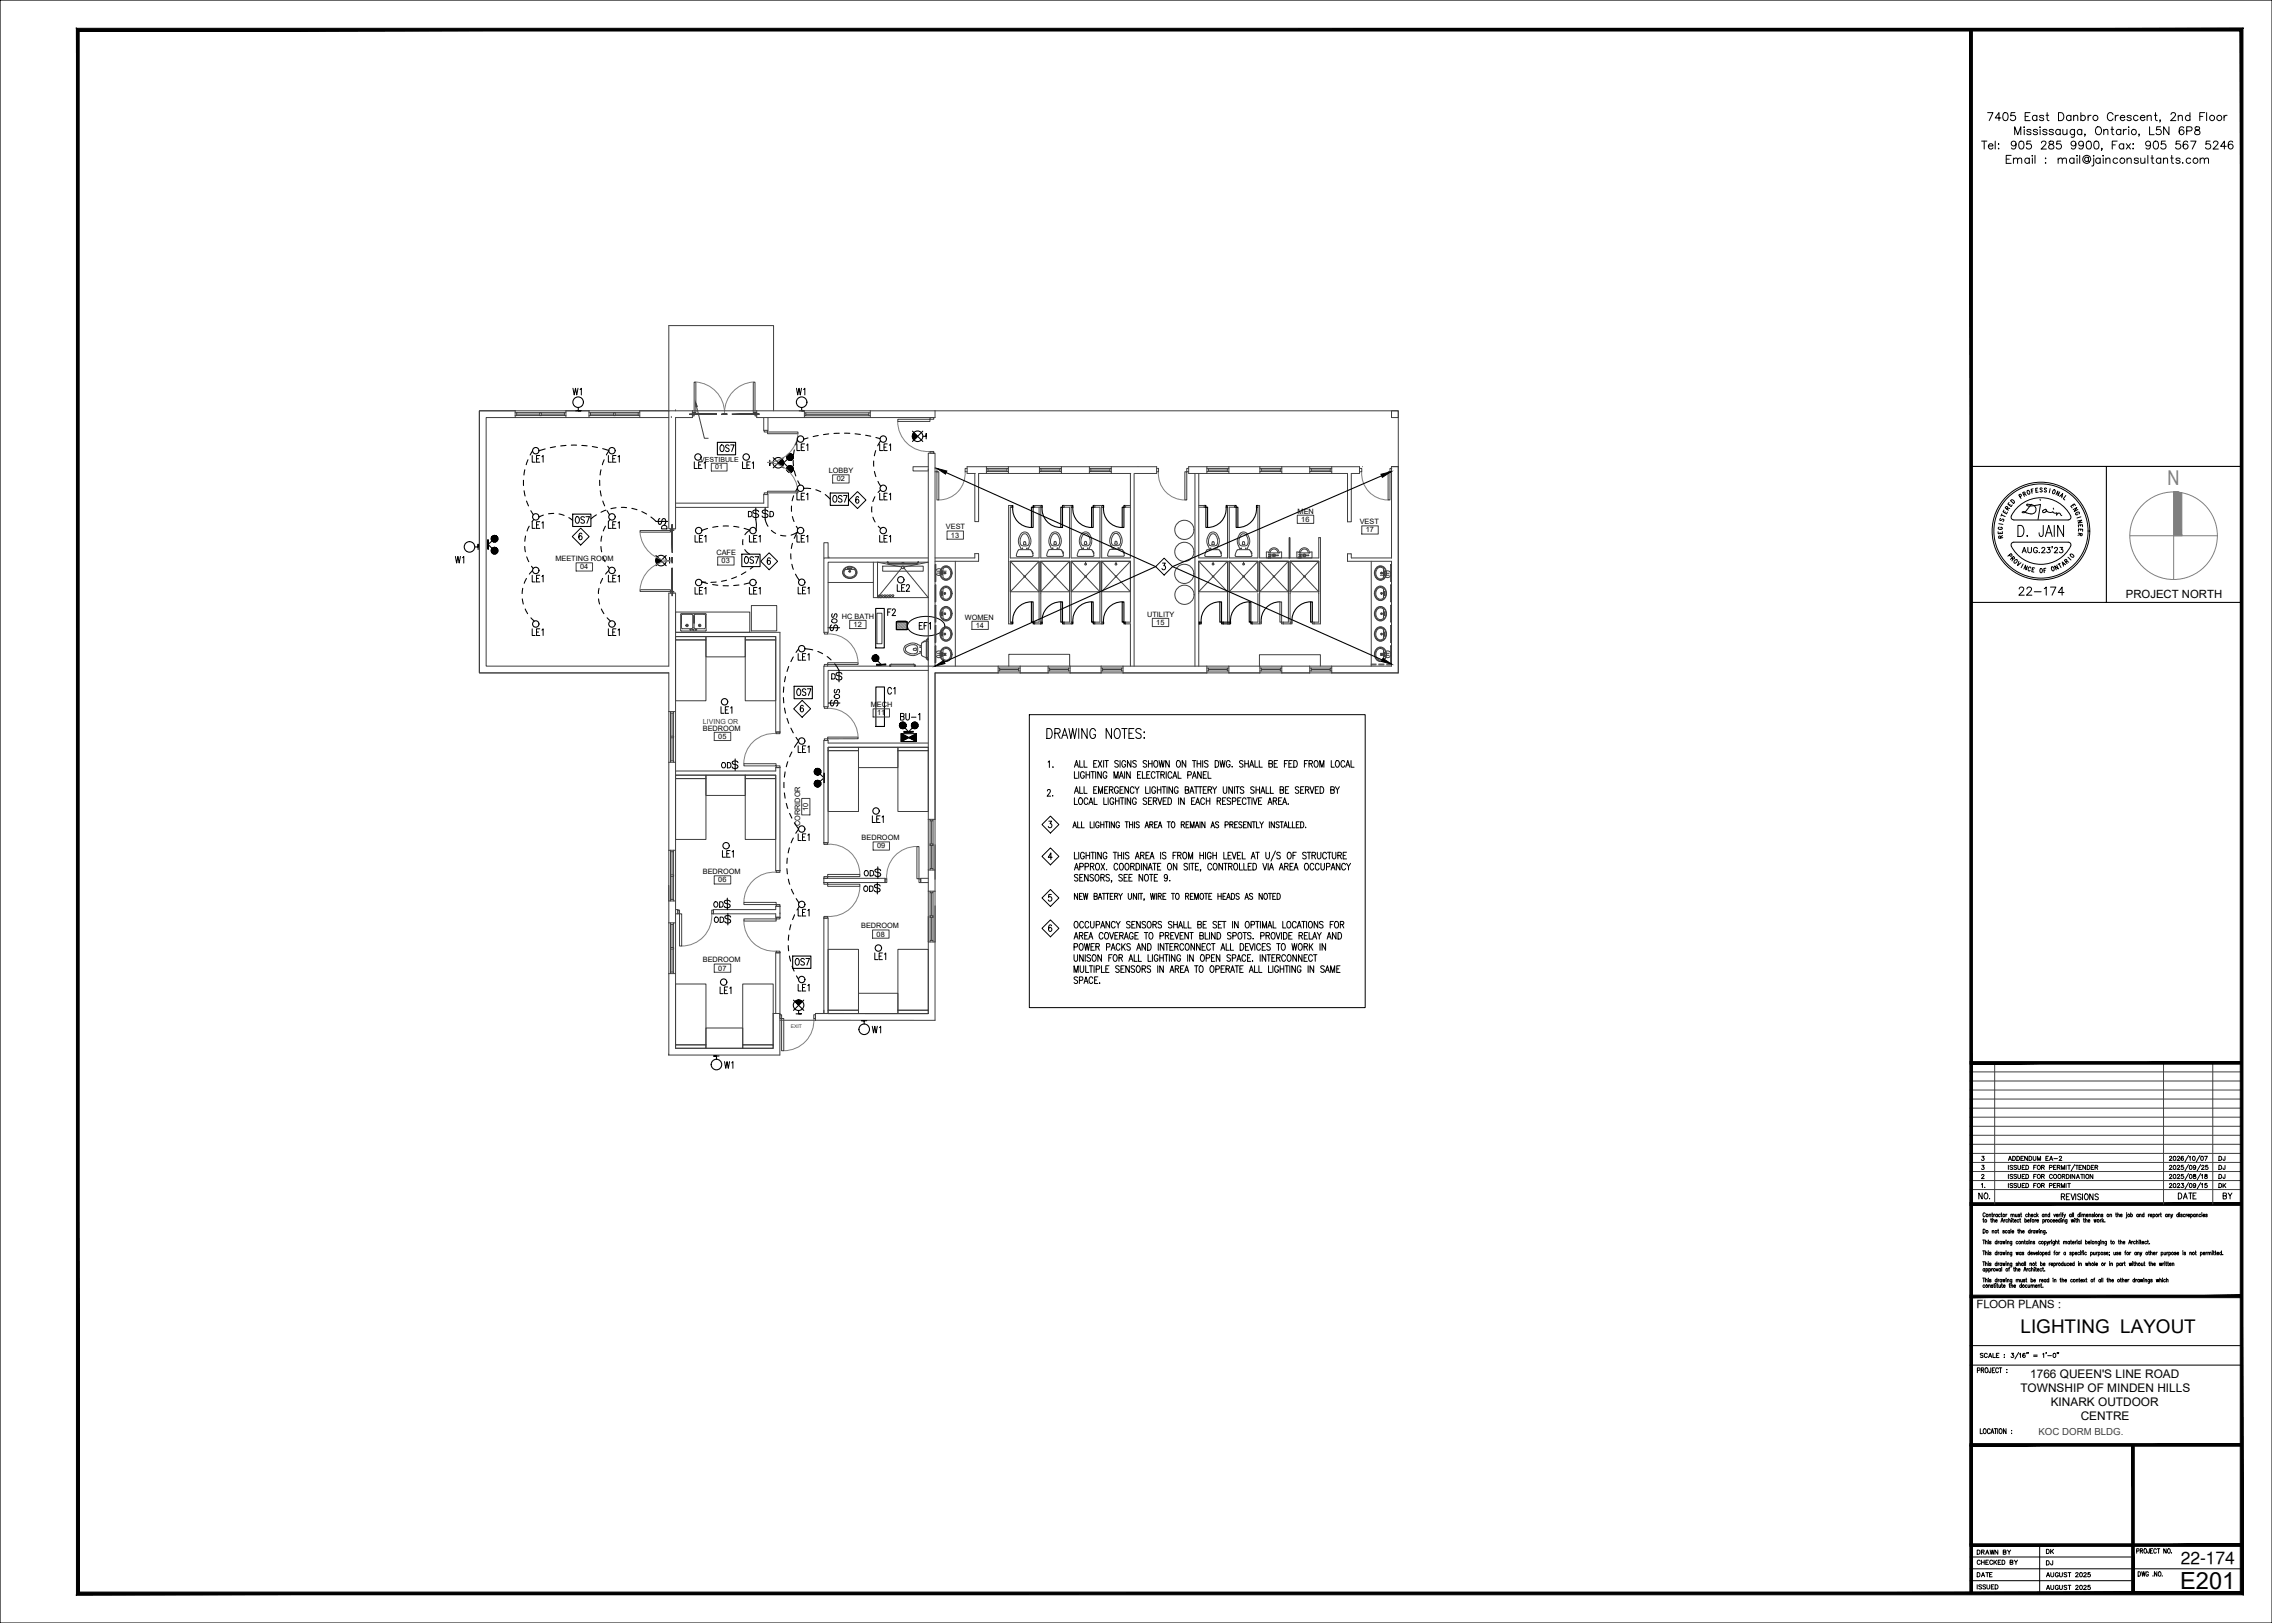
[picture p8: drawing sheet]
<svg xmlns="http://www.w3.org/2000/svg" width="1067mm" height="762mm" viewBox="0 0 1067 762" stroke-linecap="round" stroke-linejoin="round" font-family="sans-serif">
<defs><g id="words">
<text font-size="11.1" x="1024" y="746">E201</text>
<text font-size="9.6" fill="#808080" x="1018" y="228">N</text>
<text font-size="8.9" x="949" y="626">LIGHTING LAYOUT</text>
<text font-size="8.8" x="947" y="253">D. JAIN</text>
<g font-size="8.4">
<text x="932" y="59">7405 East Danbro Crescent, 2nd Floor</text>
<text x="930" y="72">Tel: 905 285 9900, Fax: 905 567 5246</text>
<text x="491" y="348">DRAWING NOTES:</text>
</g>
<text font-size="8.2" x="1024" y="734">22-174</text>
<text font-size="7.5" x="947" y="281">22-174</text>
<g font-size="6.6">
<text x="268" y="187">W1</text>
<text x="373" y="187">W1</text>
<text x="373" y="213">LE1</text>
<text x="412" y="213">LE1</text>
<text x="285" y="218">LE1</text>
<text x="373" y="236">LE1</text>
<text x="390" y="237">OS7</text>
<text x="412" y="236">LE1</text>
<text x="269" y="247">OS7</text>
<text x="285" y="249">LE1</text>
<text x="373" y="256">LE1</text>
<text x="412" y="256">LE1</text>
<text x="213" y="266">W1</text>
<text x="349" y="266">OS7</text>
<text x="285" y="274">LE1</text>
<text x="416" y="290">F2</text>
<text x="285" y="300">LE1</text>
<text x="431" y="297">EF1</text>
<text x="373" y="328">OS7</text>
<text x="416" y="327">C1</text>
<text x="338" y="336">LE1</text>
<text x="422" y="339">BU-1</text>
<text x="338" y="404">LE1</text>
<text x="373" y="454">OS7</text>
<text x="409" y="486">W1</text>
<text x="339" y="503">W1</text>
</g>
<g font-size="6.2">
<text x="337" y="213">OS7</text>
<text x="949" y="261">AUG.23'23</text>
<text x="421" y="279">LE2</text>
<text x="394" y="294" transform="rotate(-90 394 294)">OS</text>
<text x="496" y="375" transform="rotate(-90 496 375)">2.</text>
<text x="374" y="466">LE1</text>
<text x="928" y="564">NO.</text>
<text x="1022" y="564">DATE</text>
<text x="1043" y="564">BY</text>
</g>
<g font-size="5.7">
<text x="395" y="329" transform="rotate(-90 395 329)">OS</text>
<text x="338" y="362">OD</text>
<text x="496" y="362" transform="rotate(-90 496 362)">1.</text>
<text x="405" y="412">OD</text>
<text x="405" y="420">OD</text>
<text x="334" y="427">OD</text>
<text x="334" y="434">OD</text>
</g>
<g font-size="5.6">
<text x="953" y="647">1766 QUEEN'S LINE ROAD</text>
<text x="949" y="653">TOWNSHIP OF MINDEN HILLS</text>
<text x="963" y="660">KINARK OUTDOOR</text>
<text x="977" y="667">CENTRE</text>
</g>
<g font-size="5.3">
<text x="943" y="265">R</text>
<text x="968" y="266">R</text>
<text x="998" y="281">PROJECT NORTH</text>
<text x="942" y="546">ADDENDUM EA-2</text>
<text x="1041" y="550">DJ</text>
<text x="1041" y="546">DJ</text>
<text x="1041" y="555">DJ</text>
<text x="1041" y="559">DK</text>
<text x="927" y="731">DRAWN BY</text>
<text x="960" y="731">DK</text>
<text x="927" y="742">DATE</text>
<text x="960" y="742">AUGUST 2025</text>
<text x="960" y="748">AUGUST 2025</text>
</g>
<text font-size="5.2" x="928" y="614">FLOOR PLANS :</text>
<g font-size="4.9">
<text x="943" y="238">D</text>
<text x="939" y="242">E</text>
<text x="973" y="241">N</text>
<text x="927" y="736">CHECKED BY</text>
<text x="960" y="736">DJ</text>
<text x="927" y="747">ISSUED</text>
</g>
<text font-size="4.5" fill="#404040" x="957" y="674">KOC DORM BLDG.</text>
<g font-size="4.4">
<text x="939" y="244">T</text>
<text x="974" y="243">G</text>
<text x="942" y="262">P</text>
<text x="971" y="263">O</text>
<text x="933" y="559" transform="rotate(-90 933 559)">1.</text>
</g>
<text font-size="4.4" fill="#404040" x="310" y="249">D</text>
<g font-size="4">
<text x="937" y="252">E</text>
<text x="975" y="249">E</text>
<text x="975" y="251">E</text>
</g>
<g font-size="3.5">
<text x="389" y="222">LOBBY</text>
<text x="393" y="226">02</text>
<text x="609" y="241">MEN</text>
<text x="611" y="245">16</text>
<text x="974" y="244">I</text>
<text x="444" y="249">VEST</text>
<text x="638" y="246">VEST</text>
<text x="641" y="250">17</text>
<text x="447" y="252">13</text>
<text x="261" y="263">MEETING ROOM</text>
<text x="336" y="261">CAFE</text>
<text x="272" y="267">04</text>
<text x="339" y="264">03</text>
<text x="395" y="290">HC BATH</text>
<text x="453" y="291">WOMEN</text>
<text x="539" y="290">UTILITY</text>
<text x="543" y="293">15</text>
<text x="401" y="294">12</text>
<text x="458" y="295">14</text>
<text x="409" y="332">MECH</text>
<text x="412" y="336">11</text>
<text x="330" y="343">BEDROOM</text>
<text x="337" y="347">05</text>
<text x="379" y="381" transform="rotate(-90 379 381)">10</text>
<text x="376" y="388" transform="rotate(-90 376 388)">CORRIDOR</text>
<text x="405" y="394">BEDROOM</text>
<text x="412" y="398">09</text>
<text x="330" y="410">BEDROOM</text>
<text x="337" y="414">06</text>
<text x="404" y="436">BEDROOM</text>
<text x="412" y="440">08</text>
<text x="330" y="452">BEDROOM</text>
<text x="337" y="456">07</text>
</g>
<g font-size="3.3">
<text x="329" y="217">VESTIBULE</text>
<text x="336" y="220">01</text>
</g>
<text font-size="3.3" fill="#404040" x="330" y="340">LIVING OR</text>
<text font-size="3.1" x="938" y="247">I</text>
<text font-size="2.4" fill="#404040" x="371" y="483">EXIT</text>
</g></defs>
<!-- layer: ELTG -->
<g fill="none" stroke="#000" stroke-width=".51">
<path d="M272 191v2h1h-3M376 191v2h2h-3M248 216l-1 2M250 212l-1 2M256 211l-3 1M261 210h-3M266 209h-3M268 209h3M273 209h3M278 210h3M283 211h3M361 216v3v-2h2"/>
<path d="M363 215l5 5M366 217l1 2M366 217l2 2M366 217l2 1M366 216l2 2M367 216l1 2M367 216l1 1M367 216h1M368 215l-5 5M372 216l1 3M384 204l-2 1M389 204h-2"/>
<path d="M394 203h-2M397 203h2M401 204h3M406 204l3 1M410 216v3M428 205l2 1M428 202l5 5M428 204l2 2M428 205l1 1M429 204l1 2M429 206v1M429 204l1 1"/>
<path d="M429 203l2 2M433 202l-5 5M433 205h2v-1v2M246 225v3M246 230l1 3M246 221v2M247 235l1 3M249 240l1 2M282 225v3M282 230v3M282 221v2M283 235l1 3"/>
<path d="M284 240h-2M285 240l1 2M289 238l-2 1M292 238h2M297 239h2M355 239v10M359 239a11 11 0 0 0 2 8M372 238v2M373 221l1 2M375 226l1 2M383 230l2 1M387 232l3 2"/>
<path d="M409 238v2M411 221v3M412 226l2 2M223 257h1v-1v2M246 257l1 2M247 252l-1 2M248 247l-1 2M251 244l-1 1M255 242l-2 1M260 241h-2M262 241l3 1M282 257v2"/>
<path d="M283 252l-1 2M301 240l3 1M306 243l2 2h5M310 243l-1 1 1 2 1-2h1l1 1-1 1M332 248l-2 1M337 247l-2 1M340 247h2M345 247l2 1M349 253v3M349 248l3 1-2 2M356 240l-1-1-1 1v1l2 1-1 1-2-1M361 240l-1-1-2 1v1l2 1h1l-1 1-2-1"/>
<path d="M362 249l2 1M367 251l2 1M372 243l1 2M374 247l1 1M410 243l1 2M412 247l2 1M245 276v3M247 272l-1 2M247 261l1 3M250 266v1M250 268l-1 2M281 276v3"/>
<path d="M283 272l-1 2M283 261l1 3M285 266l1 1M308 263l1 2M308 261l5 5M308 263l1 1-1-1M308 264l1 1M308 262l2 2M308 262l2 2-2-2M308 262l2 1M309 262l1 1M313 261l-5 5"/>
<path d="M313 263h1v-1v2M331 273h-1l2 1M335 274l2 1M336 273h-2M340 275h2M341 272l-2 1M346 271l-2 1M347 275h-2M350 269l-2 1M352 274h-3M371 260v2M372 265v2"/>
<path d="M374 270l1 2M245 281l1 3M247 286l1 2M249 290l2 2M281 281l1 3M282 286l2 2M285 290l2 2M391 293l-1 2 1 1 1-2h1v1v1M411 286h4v18h-4zM369 318l-1 2M370 313v2M372 308l-1 3"/>
<path d="M375 305l-1 1M378 305h4M384 306l2 1M388 308l2 2M392 312l2 3v5M395 316h-1h-1l2 2v1h-1l-1-1M368 327v3M368 323v2M368 332l1 3M370 337v3M391 329l-1 1 1 2 1-3h1v1v2M411 323h4v18h-4z"/>
<path d="M346 358l-1-1-1 1 2 1v2h-1l-1-1M370 358l-1 2M371 342l1 2M372 353l-1 2M374 346l1 2-2 3M368 367v3M368 372l1 3M369 362l-1 3M369 377l1 3M371 398l-1 2M371 382l1 2M372 393l-1 3"/>
<path d="M373 386l2 3-1 2M369 408l1 2M370 403l-1 2M370 413l1 2M372 417l1 3M414 409l-2-1h-1v1l2 1 1 1-2 1-1-1M343 423h-1h-2v1l3 1-1 1-2-1M370 439v2M371 434v3M373 429l-1 3M374 422l1 2M375 426l-1 1"/>
<path d="M370 444v2M374 458l1 2M373 470l4 4M374 470h-1M374 470h.1M375 470l-1 1M375 474v2h1h-2M375 470l-1 1 2-1M376 470l-2 1M376 470l-1 2 1-2M377 470l-2 2M377 470l-4 4"/>
<path d="M407 479h-3h2v2M338 496h-3h1v1M925 678h77v47h-77z"/>
<circle cx="271" cy="189" r="2.5"/>
<circle cx="376" cy="189" r="2.5"/>
<circle cx="252" cy="212" r="1.5"/>
<circle cx="287" cy="212" r="1.5"/>
<circle cx="328" cy="215" r="1.5"/>
<circle cx="350" cy="215" r="1.5"/>
<circle cx="365" cy="217" r="2.5"/>
<circle cx="376" cy="206" r="1.5"/>
<circle cx="415" cy="206" r="1.5"/>
<circle cx="431" cy="205" r="2.5"/>
<circle cx="376" cy="229" r="1.5"/>
<circle cx="415" cy="229" r="1.5"/>
<circle cx="220" cy="257" r="2.5"/>
<circle cx="252" cy="243" r="1.5"/>
<circle cx="287" cy="243" r="1.5"/>
<circle cx="328" cy="249" r="1.5"/>
<circle cx="354" cy="249" r="1.5"/>
<circle cx="376" cy="249" r="1.5"/>
<circle cx="415" cy="249" r="1.5"/>
<circle cx="252" cy="268" r="1.5"/>
<circle cx="287" cy="268" r="1.5"/>
<circle cx="310" cy="263" r="2.5"/>
<circle cx="328" cy="273" r="1.5"/>
<circle cx="354" cy="273" r="1.5"/>
<circle cx="376" cy="273" r="1.5"/>
<circle cx="423" cy="272" r="1.5"/>
<circle cx="252" cy="293" r="1.5"/>
<circle cx="287" cy="293" r="1.5"/>
<circle cx="376" cy="305" r="1.5"/>
<circle cx="340" cy="330" r="1.5"/>
<circle cx="376" cy="348" r="1.5"/>
<circle cx="341" cy="397" r="1.5"/>
<circle cx="376" cy="389" r="1.5"/>
<circle cx="411" cy="381" r="1.5"/>
<circle cx="376" cy="425" r="1.5"/>
<circle cx="376" cy="460" r="1.5"/>
<circle cx="412" cy="445" r="1.5"/>
<circle cx="340" cy="461" r="1.5"/>
<circle cx="375" cy="472" r="2.5"/>
<circle cx="336" cy="500" r="2.5"/>
<circle cx="406" cy="483" r="2.5"/>
</g>
<!-- layer: ETEXT -->
<g fill="none" stroke="#000" stroke-width=".47">
<path d="M250 214v3h1M252 215h1M253 214h-1v3h1M254 214h1v3M326 217v3h1M328 218h1M330 217h-2v3h2M331 217v3M349 217v3h1M351 218h1M352 217h-1v3h1M353 217h1v3"/>
<path d="M399 235l4-4 4 4-4 4zM403 234v-1a1.5 1.5 0 0 0-1 2 1.5 1.5 0 0 0 1 1 .9 .9 0 0 0 0-1 .9 .9 0 0 0-1-1v1M250 245v3h1M252 246h1M253 245h-1v3h1M254 246l1-1v3M269 252l4-4 4 4-4 4zM273 251v-1a1.4 1.4 0 0 0-1 2 1.4 1.4 0 0 0 1 1 .9 .9 0 0 0 0-1 .9 .9 0 0 0-1 0M326 251v4h2M328 253h1M330 251h-2v4h2M331 252v-1v4"/>
<path d="M352 251v4h1M354 253h1M355 251h-1v4h1M356 252l1-1v4M250 270v3h1M252 272h1M253 270h-1v3h1M254 271l1-1v3M326 276v3h2M328 277h1M330 276h-2v3h2M331 276v3"/>
<path d="M352 276v3h1M354 277h1M355 276h-1v3h1M356 276h1v3M357 264l4-4 4 4-4 4zM362 262a1.4 1.4 0 0 0-2 1 1.4 1.4 0 0 0 1 2 1.1 1.1 0 0 0 1-2 1.1 1.1 0 0 0-2 1M375 276v3h1M377 277h1M378 276h-1v3h1M379 276h1v3M543 266l4-4 4 4-4 4zM546 264h1l-1 2a.9 .9 0 0 1 1 1 .9 .9 0 0 1-1 0"/>
<path d="M250 295v3h1M252 297h1M253 295h-1v3h1M254 296l1-1v3M375 307v3h1M377 308h1M378 307h-1v3h1M379 307h1v3M373 333l4-4 4 4-4 4zM377 332v-1a1.4 1.4 0 0 0-1 2 1.4 1.4 0 0 0 1 1 .9 .9 0 0 0 0-1 .9 .9 0 0 0-1 0M483 336h158v137h-158zM375 350v3h1"/>
<path d="M377 352h1M378 350h-1v3h1M379 351l1-1v3M505 359h1M507 357v3h1M509 357v3h1M514 359h.1M515 357h-1v3h1M516 357l1 3M517 357l-1 3M518 357v3M519 357h1"/>
<path d="M520 357v3M525 358v-1l-2 1 2 2h-2M526 357v3M529 358a1.1 1.1 0 0 0-2-1 .9 .9 0 0 0 0 1v1a.9 .9 0 0 0 1 1 .9 .9 0 0 0 1-1h-1M531 357v3l-2-3v3M534 358l-1-1-1 1 1 1a.9 .9 0 0 1 0 1 .9 .9 0 0 1-1 0M538 358v-1l-1 1 1 2h-1M539 359h2M539 357v3M541 357v3M542 357a1.5 1.5 0 0 1 2 2 1.5 1.5 0 0 1-2 1v-1zM544 357l1 3v-3l1 3 1-3"/>
<path d="M549 357v3l-2-3v3M553 357a1.5 1.5 0 0 1 1 2 1.5 1.5 0 0 1-1 1l-1-1zM557 357v3l-2-3v3M560 357h2M561 357v3M562 359h2M562 357v3M564 357v3M565 357v3M567 358v-1l-1 1 1 1a.9 .9 0 0 1 0 1 .9 .9 0 0 1-1 0M571 357a1.6 1.6 0 0 1 1 2 1.6 1.6 0 0 1-1 1zM573 357v3l1-3 1 3v-3"/>
<path d="M578 358a1.1 1.1 0 0 0-2-1 .9 .9 0 0 0 0 1v1a.9 .9 0 0 0 1 1 .9 .9 0 0 0 1-1h-1M579 360h.1M584 358l-1-1-1 1 1 1a.9 .9 0 0 1 0 1 .9 .9 0 0 1-1 0M584 359h2M584 357v3M586 357v3M587 359h1M589 357v3h2M591 357v3h2M596 359l1-1v-1h-1v3h1v-1M598 359h1M600 357h-2v3h2"/>
<path d="M603 359h1M605 357h-2v3M605 359h1M607 357h-2v3h2M607 357a1.6 1.6 0 0 1 2 2 1.6 1.6 0 0 1-2 1zM612 359h1M614 357h-2v3M615 359l1-1v-1h-1v3M615 359l1 1M617 357h1a1.5 1.5 0 0 1 1 2 1.5 1.5 0 0 1-2 1v-1zM625 357v3h2M627 357h1a1.5 1.5 0 0 1 1 2 1.5 1.5 0 0 1-2 1v-1z"/>
<path d="M631 358a.9 .9 0 0 0-1-1 .9 .9 0 0 0 0 1v1a.9 .9 0 0 0 0 1 .9 .9 0 0 0 1-1M632 359h1M634 357v3h2M504 360l1-3 1 3M504 362v3h2M504 372l1-3 1 3M504 375v3h2M505 371h1M507 362v3M507 375a1.5 1.5 0 0 1 1 1 1.5 1.5 0 0 1-1 2l-1-1zM507 369v3h1M509 369v3h1"/>
<path d="M509 363a.9 .9 0 0 0-1-1 .9 .9 0 0 0-1 1v1a.9 .9 0 0 0 1 1 .9 .9 0 0 0 1-1M510 362v3M510 364h2M511 375a.9 .9 0 0 0-1 0 .9 .9 0 0 0-1 1v1a.9 .9 0 0 0 1 1 .9 .9 0 0 0 1-1M511 378l1-3 1 3M512 362v3M512 377h1M512 362h2M513 362v3M514 371h.1M514 375v3h1M514 362v3"/>
<path d="M515 369h-1v3h1M516 372v-3l1 3 1-3v3M517 362v3l-2-3v3M518 375v3h2M519 371h1M520 363a.9 .9 0 0 0-1-1 .9 .9 0 0 0-1 1v1a.9 .9 0 0 0 1 1 .9 .9 0 0 0 1-1h-1M520 369h-1v3h1M520 375v3M521 371h1v-1l-1-1v3M522 371l1 1M523 375a.9 .9 0 0 0-1 0 .9 .9 0 0 0-1 1v1a.9 .9 0 0 0 1 1 .9 .9 0 0 0 1-1h-1M523 365v-3l1 3 1-3v3"/>
<path d="M524 375v3M524 376h1M525 370a.9 .9 0 0 0-1-1 1.1 1.1 0 0 0-1 2 1.1 1.1 0 0 0 1 2 1.1 1.1 0 0 0 1-2M525 375v3M526 365v-3l1 3M526 364h1M526 371h1M526 375h2M527 375v3M527 369h-1v3h1M528 362v3M528 375v3"/>
<path d="M530 369v3l-2-3v3M531 362v3l-2-3v3M531 375v3l-2-3v3M532 370a.9 .9 0 0 0-1-1 1 1 0 0 0 0 2 .9 .9 0 0 0 0 1 .9 .9 0 0 0 1 0M533 369l1 2v1M534 375a1 1 0 0 0-2 0 .9 .9 0 0 0 0 1v1a.9 .9 0 0 0 1 1 .9 .9 0 0 0 1-1h-1M534 364h1M535 369l-1 2M536 362h-2v3h2M536 362v3h2M538 369v3h1M538 375h-1l1 2v1l-1-1"/>
<path d="M538 364h1M539 376h1M540 369v3M540 362h-2v3h2M541 375h-2v3h2M542 376h1v-1h-1v3M542 363a.9 .9 0 0 0-1-1 .9 .9 0 0 0 0 1v1a.9 .9 0 0 0 0 1 .9 .9 0 0 0 1 0M542 376l1 2M543 370a1.1 1.1 0 0 0-2-1 1 1 0 0 0 0 2 1.1 1.1 0 0 0 1 2 1.1 1.1 0 0 0 1-2h-1M543 362h1M543 371h2M543 369v3"/>
<path d="M544 375l1 3 1-3M544 362v3M545 364h2v-2h-2v3M545 369v3M546 369h1M546 364l1 1M546 376h1M547 369v3M548 362v3M548 375h-2v3h2M548 369v3M548 375a1.6 1.6 0 0 1 2 1 1.6 1.6 0 0 1-2 2z"/>
<path d="M550 363a.9 .9 0 0 0-1-1 .9 .9 0 0 0-1 1v1a.9 .9 0 0 0 1 1 .9 .9 0 0 0 1 0M551 369v3l-2-3v3M551 365l1-3 1 3M551 364h1M553 362v3h2M553 370a.9 .9 0 0 0-1-1 1.1 1.1 0 0 0-1 2 1.1 1.1 0 0 0 1 2 1.1 1.1 0 0 0 1-2M553 375v3M556 375v3l-2-3v3M557 371h1v-1l-1-1v3h1v-1M558 364h1v-2h-1v3M559 372l1-3 1 3M559 371h1"/>
<path d="M559 376h1M560 365l1-3 1 3M560 364h1M561 369h1M561 375h-2v3h2M561 378l1-3 1 3M562 369v3M562 377h1M563 369h1M564 369v3M564 362v3l-2-3v3M565 364h1"/>
<path d="M565 371h1M566 375a1 1 0 0 0-2 0 .9 .9 0 0 0 0 1v1a.9 .9 0 0 0 0 1 1.1 1.1 0 0 0 2-1M566 376h2M566 375v3M567 362h-2v3h2M567 369h-2v3h2M567 362v3h2M567 371h2v-1l-2-1v3M568 371l1 1M568 375v3M569 369l1 2v1M571 369l-1 2"/>
<path d="M572 376h1v-1h-1v3M572 376l1 2M574 376h1M574 369v3h1h1v-3M576 375h-2v3h2M578 375h-1h-1l2 2-1 1-1-1M579 369v3l-2-3v3M579 376h1v-1h-1v3M580 369v3M580 369h2M581 369v3M581 376h1"/>
<path d="M583 375h-2v3h2M584 370l-1-1-1 1 2 2h-1h-1M585 375a.9 .9 0 0 0-1 0 .9 .9 0 0 0-1 1v1a.9 .9 0 0 0 1 1 .9 .9 0 0 0 1-1M586 375h1M586 375v3M587 360l1-3 1 3M588 375v3M588 375l1 3 1-3M589 370h-2l2 1v1h-1h-1M590 371h1M590 369v3M591 376h1"/>
<path d="M591 369v3M592 372l1-3 1 3M592 371h2M592 375h-1v3h1M594 369v3h2M595 378l1-3 1 3M596 377h1M597 369v3h1M598 376h1v-1h-1v3M599 376v2M600 376h1M601 371h1v-1l-1-1v3h1l1-1h-1"/>
<path d="M602 375h-2v3h2M602 378l1-3 1 3M603 377h1M604 371h.1M605 377h.1M605 369h-1v3h1M610 370h-2l2 1v1h-1h-1M611 371h1M612 369h-1v3h1M613 371h1l1-1-2-1v3M614 371l1 1M615 369l1 3 1-3"/>
<path d="M618 371h1M619 369h-1v3h1M620 360v-3l1 3 1-3v3M620 369a1.6 1.6 0 0 1 2 2 1.6 1.6 0 0 1-2 1zM625 371h1v-1l-1-1v3h1v-1M627 369l1 2v1M629 369l-1 2M632 360l1-3 1 3M375 391v4h1M377 393h1M378 391h-1v4h1M379 392l1-1v4"/>
<path d="M410 383v3h1M412 385h1M413 383h-1v3h1M414 384l1-1v3M489 387l4-4 4 4-4 4zM492 386h2l-1 1a.9 .9 0 0 1 1 1 1 1 0 0 1-2 0M504 389l1-3v3M504 388h1M506 386v3h1M508 386v3h1M512 386v3h1M514 386v3"/>
<path d="M516 387a.8 .8 0 0 0-1-1 .8 .8 0 0 0-1 1v1a.8 .8 0 0 0 1 1 .8 .8 0 0 0 1-1M517 386v3M517 387h1M518 386v3M519 386h1M520 386v3M521 386v3M523 386v3l-1-3v3M526 387a.8 .8 0 0 0-1-1 .8 .8 0 0 0-1 1v1a.8 .8 0 0 0 1 1 .8 .8 0 0 0 1-1h-1M528 386h2M529 386v3M530 387h2"/>
<path d="M530 386v3M532 386v3M533 386v3M535 386h-1h-1l2 1a1 1 0 0 1 0 2 1.1 1.1 0 0 1-2-1M538 389v-3l1 3M538 388h1M540 387h1v-1h-1v3M541 387v2M542 387h1M544 386h-2v3h2M544 389l1-3 1 3M544 388h1"/>
<path d="M548 386h2M549 386v3M550 386h1a1.3 1.3 0 0 1 1 1 1.3 1.3 0 0 1-2 1zM555 387h1v-1h-1v3M555 387l1 2M557 387h1M558 386h-1v3h1M559 389v-3l1 3 1-3v3M561 389l1-3 1 3M562 388h1M563 386v3M566 386v3l-2-3v3"/>
<path d="M569 389v-3l1 3M569 388h1M572 386h-1v1l1 1v1l-1-1M575 387h1l1-1h-2v3M577 387h2v-1h-2v3M578 387l1 2M580 387h1M581 386h-1v3h1M583 386h-1l1 1a1 1 0 0 1 0 2 .8 .8 0 0 1-1-1M584 387h1M585 386h-1v3h1M587 386v3l-1-3v3"/>
<path d="M588 386h1M589 386v3M590 386v3h1M592 386v1v2M593 386l-1 1M596 386v3M598 386v3l-1-3v3M599 400l-2 4M601 386h-1h-1l1 1a1 1 0 0 1 0 2 .8 .8 0 0 1-1-1M601 386h2M602 386v3M603 389l1-3v3"/>
<path d="M603 388h1M605 386v3h1M607 386v3h1M609 387h1M610 386h-1v3h1M611 386a1.4 1.4 0 0 1 1 1 1.4 1.4 0 0 1-1 2zM613 388h.1M489 402l4-4 4 4-4 4zM494 420h-2v1a1 1 0 0 1 2 0 1 1 0 0 1 0 2 1.1 1.1 0 0 1-2-1M494 403h-2l1-3v4M504 400v3h2M504 408l1-3 1 3"/>
<path d="M505 407h1M506 419v3l-2-3v3M506 411h-2l2 1a1 1 0 0 1 0 2 1.1 1.1 0 0 1-2-1M507 400v3M507 407h1v-2h-1v3M507 412h1M508 419h-1v3h1M509 411h-2v3h2M509 419v3l1-3v3l1-3M509 401a.9 .9 0 0 0-1-1 .9 .9 0 0 0-1 1v1a.9 .9 0 0 0 1 1 .9 .9 0 0 0 1-1M509 407h2v-2h-2v3M510 400v3"/>
<path d="M510 402h2M511 411v3l-2-3v3M512 400v3M512 407h1v-2h-1v3M512 400h2M513 407l1 1M513 400v3M513 411h-1l1 1a1 1 0 0 1 0 2 .8 .8 0 0 1-1-1M514 400v3M515 411a1.5 1.5 0 0 1 1 1 1.5 1.5 0 0 1-1 2l-1-2zM515 405a1.5 1.5 0 0 1 1 2 1.5 1.5 0 0 1-1 1l-1-1zM517 412h1v-1h-1v3"/>
<path d="M517 405l2 3M517 400v3l-2-3v3M518 419h1M518 412l1 2M518 419v3M519 405l-2 3M519 419h2M520 408h.1M520 401a.9 .9 0 0 0-1-1 .9 .9 0 0 0-1 1v1a.9 .9 0 0 0 1 1 .9 .9 0 0 0 1-1h-1M520 419v3M521 411h-1h-1v1h2a1 1 0 0 1 0 2 1.1 1.1 0 0 1-2-1M522 414h.1"/>
<path d="M523 400h1M523 419h-2v3h2M524 400v3M525 406a.9 .9 0 0 0-1-1 1.1 1.1 0 0 0-1 2 .9 .9 0 0 0 1 1 .9 .9 0 0 0 1 0M525 402h2M525 400v3M525 419l1 2v1M526 405a1.5 1.5 0 0 1 2 2 1.5 1.5 0 0 1-2 1v-1zM527 400v3M527 411h-1h-1l2 2-1 1-1-1M527 419l-1 2M528 400v3"/>
<path d="M528 412h1M529 405a1.5 1.5 0 0 1 1 2 1.5 1.5 0 0 1-1 1l-1-1zM529 411h-1v3h1M530 419v2v1l1-1v-2M530 401v-1l-2 1 2 2h-2M530 412h1M531 407h1v-2h-1v3M532 411h-2v3h2M532 407l1 1M533 403l1-3 1 3M533 405a1.6 1.6 0 0 1 2 2 1.6 1.6 0 0 1-2 1zM533 402h2"/>
<path d="M534 419v3l-2-3v3M535 419v3M535 419h2M536 402l1-1v-1h-1v3M536 419v3M536 405v3M536 402l1 1M537 411v3l-2-3v3M538 411a1.5 1.5 0 0 1 1 1 1.5 1.5 0 0 1-1 2l-1-2zM538 402h1M539 405v3l-2-3v3M539 408l1-3 1 3"/>
<path d="M539 407h2M540 400h-2v3h2M540 411h1M540 403l1-3 1 3M540 419l1 3v-3l1 3v-3M540 402h2M541 411v3M541 405h2M542 412h1M542 405v3M543 419v3M544 411h-2v3h2"/>
<path d="M544 407h.1M545 400v3M545 405h-1v3h1M547 419h-1v3h1M547 401v-1l-1 1 1 1a.9 .9 0 0 1 0 1 .9 .9 0 0 1-1 0M548 412a.8 .8 0 0 1-1-1 .8 .8 0 0 1 1 0v3l-1-1M549 405a1.5 1.5 0 0 1 1 2 1.5 1.5 0 0 1-1 1l-1-1zM549 413h.1M550 419h2M551 419v3M551 402h1M552 420a1.3 1.3 0 0 1 2 1 1.3 1.3 0 0 1-2 1v-1z"/>
<path d="M552 400h-1v3M553 405v3l-2-3v3M553 402l1-1v-1h-1v3M554 402l1 1M556 400a1.5 1.5 0 0 1 1 2 1.5 1.5 0 0 1-1 1l-1-1zM558 406l-1-1-1 1 1 1a.9 .9 0 0 1 0 1 .9 .9 0 0 1-1 0M558 403v-3l1 3 1-3v3M558 405v3M559 405h2M560 405v3M560 419h-1v3h1M561 407h1"/>
<path d="M563 405h-2v3h2M563 402h2M563 400v3M564 408v1M564 420a1.3 1.3 0 0 1 1 1 1.3 1.3 0 0 1-1 1l-1-1zM565 400v3M566 419h1M566 400v3M566 419v3M569 401a.9 .9 0 0 0-1-1 .9 .9 0 0 0-1 1v1a.9 .9 0 0 0 1 1 .9 .9 0 0 0 1-1h-1M569 406a.9 .9 0 0 0-1-1 1.1 1.1 0 0 0-1 2 .9 .9 0 0 0 1 1 .9 .9 0 0 0 1 0M569 419h-1v3h1"/>
<path d="M570 402h1M570 400v3M570 405a1.5 1.5 0 0 1 2 2 1.5 1.5 0 0 1-2 1v-1zM571 400v3M572 419v3M573 419v3M574 405v3l-2-3v3M575 400v3h1M575 405h1M575 405v3M576 419h-2v3h2M577 402h1"/>
<path d="M577 407h1v-2h-1v3M578 407l1 1M578 400h-1v3h1M578 419a1.4 1.4 0 0 1 2 2 1.4 1.4 0 0 1-2 1zM579 400l1 3v-3M580 405a1.5 1.5 0 0 1 1 2 1.5 1.5 0 0 1-1 1l-1-1zM581 402h1M582 420l-1-1-1 1 2 1a.8 .8 0 0 1-1 1 .8 .8 0 0 1-1 0M582 405v3h1M583 400h-2v3h2M583 400v3h2M584 405v3h1"/>
<path d="M586 407h1M587 403l1-3 1 3M588 405h-2v3h2M588 402h1M588 420v-1l-1 1 1 1a.8 .8 0 0 1 0 1 .8 .8 0 0 1-1 0M588 405a1.6 1.6 0 0 1 2 2 1.6 1.6 0 0 1-2 1zM590 400h1M590 400v3M593 419v3l-2-3v3M593 405l1 3 1-3M594 420a1.3 1.3 0 0 1 1 1 1.3 1.3 0 0 1-1 1l-1-1zM594 400v2l1 1h1v-3"/>
<path d="M595 405v3M596 419h1M596 408l1-3 1 3M596 419v3M596 407h2M599 419h-1v3h1M600 419a1.4 1.4 0 0 1 1 2 1.4 1.4 0 0 1-1 1zM601 408l1-3 1 3M601 407h1M601 401v-1l-2 1 2 2h-2M603 407h2v-2h-2v3M604 407l1 1"/>
<path d="M605 400a1.5 1.5 0 0 1 1 2 1.5 1.5 0 0 1-1 1l-1-1zM606 407h1M607 402h1M607 405h-1v3h1M608 408l1-3 1 3M608 407h1M609 400h-2v3M613 405a1.5 1.5 0 0 1 1 2 1.5 1.5 0 0 1-1 1l-1-1zM613 401v-1l-1 1 1 2h-1M614 400h1M615 400v3M616 402l1-1v-1h-1v3"/>
<path d="M617 406a.9 .9 0 0 0-1-1 1.1 1.1 0 0 0-1 2 .9 .9 0 0 0 1 1 .9 .9 0 0 0 1 0M617 402l1 1M619 400v2v1h1v-3M619 406a.9 .9 0 0 0-1-1 1 1 0 0 0 0 2 .9 .9 0 0 0 0 1 .9 .9 0 0 0 1 0M620 405v3h1h1v-3M623 401a.9 .9 0 0 0-1-1 .9 .9 0 0 0-1 1v1a.9 .9 0 0 0 1 1 .9 .9 0 0 0 1 0M623 407h1v-2h-1v3M623 400h2M624 400v3M625 408l1-3 1 3M625 407h2M626 400v2v1h1v-3"/>
<path d="M628 402l2-1v-1h-2v3M629 402l1 1M629 405v3l-2-3v3M631 402h1M632 406a.9 .9 0 0 0-1-1 1.1 1.1 0 0 0-1 2 .9 .9 0 0 0 1 1 .9 .9 0 0 0 1 0M632 400h-1v3h1M632 405l1 2v1M634 405l-1 2M375 427v3h1M377 428h1M378 427h-1v3h1M379 428l1-1v3"/>
<path d="M489 422l4-4 4 4-4 4zM489 436l4-4 4 4-4 4zM494 435v-1a1.4 1.4 0 0 0-2 2 1.4 1.4 0 0 0 2 1 .9 .9 0 0 0 0-1 1 1 0 0 0-2 0M505 440h1M505 433a1.5 1.5 0 0 1 1 1 1.5 1.5 0 0 1-1 2l-1-1zM507 439h1v-1h-1v3M507 421h1M508 439v2M509 433a.9 .9 0 0 0-1 0 .9 .9 0 0 0-1 1v1a.9 .9 0 0 0 1 1 .9 .9 0 0 0 1-1M509 439h1M511 438h-2v3h2M511 433a.9 .9 0 0 0-1 0 .9 .9 0 0 0-1 1v1a.9 .9 0 0 0 1 1 .9 .9 0 0 0 1-1"/>
<path d="M512 440h1M512 433v2l1 1 1-1v-2M514 421h1v-1l-1-1v3h1v-1M515 434h1v-1h-1v3M516 422l1-3v3M516 421h1M517 436l1-3 1 3M517 435h1M518 439a.9 .9 0 0 0-1-1 .9 .9 0 0 0-1 1v1a.9 .9 0 0 0 1 1 .9 .9 0 0 0 1-1M519 438a1.5 1.5 0 0 1 2 1 1.5 1.5 0 0 1-2 2v-1zM521 433v3l-2-3v3M521 438l1 3 1-3"/>
<path d="M521 421h1M523 421h2v-1l-2-1v3M523 439h1M524 433a1 1 0 0 0-2 0 .9 .9 0 0 0 0 1v1a.9 .9 0 0 0 0 1 1.1 1.1 0 0 0 2-1M524 433l1 1v2M524 421l1 1M525 438h-2v3h2M526 439h1v-1h-1v3M526 433l-1 1M527 439v2M528 440h1M531 433h-1h-1l2 2-1 1-1-1"/>
<path d="M531 434h1M532 439a.9 .9 0 0 0-1-1 .9 .9 0 0 0-1 1v1a.9 .9 0 0 0 1 1 .9 .9 0 0 0 1-1h-1M533 439h1M533 433h-2v3h2M534 438h-1v3h1M535 433v3l-1-3v3M537 422v1M537 438h2M538 433h-1h-1l2 2v1l-2-1M538 438v3M539 433a1.5 1.5 0 0 1 2 1 1.5 1.5 0 0 1-2 2v-1zM540 438a1.5 1.5 0 0 1 1 1 1.5 1.5 0 0 1-1 2l-1-1z"/>
<path d="M541 434h2v-1h-2v3M542 434l1 2M544 421h1v-1l-1-1v3M545 421v1M545 439h1v-1h-1v3M545 433h-1l1 2v1l-1-1M546 421h1M547 439h2v-1h-2v3M548 439l1 2M550 439h1M550 433h-1l1 2v1l-1-1M551 434h2"/>
<path d="M551 433v3M551 438h-1v3h1M552 438l1 3 1-3M553 433v3M553 436l1-3 1 3M554 435h1M554 439h1M556 438h-2v3h2M556 433v3h1M557 421h1v-1l-1-1v3M557 421l1 1M558 433v3h1"/>
<path d="M558 438v3l-2-3v3M559 438h1M559 421h1M559 438v3M561 422v-3l1 3 1-3v3M562 434h2v-1h-2v3l2-1-1-1M563 439h2v-1h-2v3h2l-1-2M565 434h1M566 438v3h1M566 433h-1v3h1M568 421h.1M568 438v3"/>
<path d="M571 438v3l-2-3v3M571 433h-1l1 2v1l-1-1M571 438a1.6 1.6 0 0 1 2 1 1.6 1.6 0 0 1-2 2zM572 421h1M572 434h1M574 433h-2v3h2M574 433h2M574 421h1M575 433v3M576 422l1-3 1 3M576 421h1M578 438h-1l-1 1 2 1-1 1-1-1"/>
<path d="M579 433v3M579 439h1v-1h-1v3M581 433v3l-1-3v3M582 438a1.5 1.5 0 0 1 1 1 1.5 1.5 0 0 1-1 2l-1-1zM584 438h1M584 438v3M585 422v-3l1 3M585 421h1M585 433a1.5 1.5 0 0 1 2 1 1.5 1.5 0 0 1-2 2v-1zM587 434h2v-1h-2v3M587 438h-1v1l1 1v1l-1-1M590 433h1"/>
<path d="M590 433v3M592 433v3M592 439h1v-1h-1v3M593 436v-3l1 3 1-3v3M594 439h2v-1h-2v3M595 436l1-3 1 3M595 439l1 2M596 435h1M597 438h1a1.5 1.5 0 0 1 1 1 1.5 1.5 0 0 1-2 2v-1zM598 421h.1M598 433v3h1M599 438l1 3 1-3"/>
<path d="M602 438v3M602 433v3h2M603 438a1.6 1.6 0 0 1 1 1 1.6 1.6 0 0 1-1 2zM605 433a1.5 1.5 0 0 1 1 1 1.5 1.5 0 0 1-1 2l-1-1zM605 439h1M607 438h-2v3h2M609 433a1 1 0 0 0-2 0 .9 .9 0 0 0 0 1v1a.9 .9 0 0 0 0 1 1.1 1.1 0 0 0 2-1M609 436l1-3 1 3M609 435h2M610 439h1v-1h-1v3M611 439l1 2M611 433h2"/>
<path d="M612 433v3M612 439h1M613 433v3M614 438h-2v3h2M615 438v3h1M615 433a1.5 1.5 0 0 1 1 1 1.5 1.5 0 0 1-1 2l-1-1zM617 440h1M618 438l1 1v2M619 433v3l-2-3v3M620 438l-1 1M621 433h-1l1 2v1l-1-1M623 440h2"/>
<path d="M625 434h1M626 433h-1v3M627 433a1.5 1.5 0 0 1 2 1 1.5 1.5 0 0 1-2 2v-1zM627 438v3l-1-3v3M628 438a1.6 1.6 0 0 1 2 1 1.6 1.6 0 0 1-2 2zM629 434h2v-1h-2v3M630 434l1 2M411 447v4h1M413 449h1M414 447h-1v4h1M415 448l1-1v4M504 441l1-3 1 3"/>
<path d="M504 445l2-1v-1h-2v3M504 448v2l1 1h1v-3M504 457v-4l1 4 1-4v4M506 459h-1h-1l2 1a1 1 0 0 1 0 2 1.1 1.1 0 0 1-2-1M507 443a1.5 1.5 0 0 1 2 2 1.5 1.5 0 0 1-2 1v-1zM507 453v3l1 1 1-1v-3M509 448v3l-2-3v3M509 443l1 3v-3l1 3 1-3M510 448v3M510 453v4h1M511 441l1-3 1 3M511 453h2"/>
<path d="M512 449l-1-1-1 1 2 1a.9 .9 0 0 1 0 1 1 1 0 0 1-2 0M512 444h1M512 453v4M513 459a.9 .9 0 0 0-1 0 .9 .9 0 0 0-1 1v1a.9 .9 0 0 0 1 1 .9 .9 0 0 0 1-1M513 448h1a1.5 1.5 0 0 1 1 2 1.5 1.5 0 0 1-2 1v-1zM514 453v4M514 443h-2v3h2M515 444h1v-1h-1v3M515 455h1v-1l-1-1v4M515 444l1 2M515 459h-1v3h1M517 448v3l-2-3v3"/>
<path d="M517 453v4h2M519 455h1M520 445l1-1v-1h-1v3M521 450h1M521 453h-2v4h2M522 446l1-3 1 3M522 445h1M522 448h-1v3M523 448a1.5 1.5 0 0 1 2 2 1.5 1.5 0 0 1-2 1v-1zM525 450h2v-2h-2v3M526 454l-1-1-1 1 2 2-1 1-1-1M526 444a.9 .9 0 0 0-1-1 .9 .9 0 0 0-1 1v1a.9 .9 0 0 0 1 1 .9 .9 0 0 0 1-1"/>
<path d="M526 450l1 1M526 455h1M527 443v3M527 444l1 2M528 441l1-3 1 3M528 453h-2v4h2M528 443l-1 2M530 451l1-3 1 3M530 453v4l-1-4v4M530 450h2M531 443h-1h-1l2 2a.9 .9 0 0 1-1 1 .9 .9 0 0 1-1 0M533 448v3h1"/>
<path d="M533 454l-1-1-1 1v1h2a1.1 1.1 0 0 1-1 2 .9 .9 0 0 1-1-1M534 446l1-3 1 3M534 454v-1a1.5 1.5 0 0 1 1 2 1.5 1.5 0 0 1-1 1l-1-1zM534 445h1M535 448v3h1M536 455h2v-1l-2-1v4M537 455l1 2M538 443v3l-2-3v3M539 443a1.6 1.6 0 0 1 2 2 1.6 1.6 0 0 1-2 1zM539 448v3h2M540 454v-1l-1 1 1 1a1 1 0 0 1 0 2 .9 .9 0 0 1-1-1M541 448v3"/>
<path d="M544 453v4M544 449a.9 .9 0 0 0-1-1 .9 .9 0 0 0-1 1v1a.9 .9 0 0 0 1 1 .9 .9 0 0 0 1-1h-1M544 443v3M545 450h1M545 448v3M546 448v3M546 453v4l-1-4v4M546 443v3l-1-3v3M547 448h1M547 443h2M548 448v3M548 443v3"/>
<path d="M549 448v3M549 457l1-4 1 4M549 444h1M550 456h1M551 443h-2v3h2M552 444h1v-1h-1v3M552 448v3l-2-3v3M552 455h1v-1l-1-1v4M552 444l1 2M553 455l1 2M554 449a.9 .9 0 0 0-1-1 .9 .9 0 0 0 0 1v1a.9 .9 0 0 0 0 1 .9 .9 0 0 0 1-1M554 455h1"/>
<path d="M556 444a.9 .9 0 0 0-1-1 .9 .9 0 0 0-1 1v1a.9 .9 0 0 0 1 1 .9 .9 0 0 0 1-1M556 453h-2v4h2M556 457l1-4 1 4M557 456h1M557 443a1.5 1.5 0 0 1 1 2 1.5 1.5 0 0 1-1 1l-1-1zM558 448v3M560 448v3l-1-3v3M561 453h2M561 443v3l-2-3v3M562 453v4M563 443v3l-1-3v3M563 454l1-1a1.5 1.5 0 0 1 1 2 1.5 1.5 0 0 1-2 1v-1z"/>
<path d="M564 448a1.5 1.5 0 0 1 2 2 1.5 1.5 0 0 1-2 1v-1zM564 444h1M566 443h-2v3h2M566 450h2v-2h-2v3M568 444a.9 .9 0 0 0-1-1 .9 .9 0 0 0 0 1v1a.9 .9 0 0 0 0 1 .9 .9 0 0 0 1-1M569 454v-1a1.5 1.5 0 0 1 1 2 1.5 1.5 0 0 1-1 1l-1-1zM569 443h2M569 450h1M570 443v3M570 448h-1v3h1M571 455h1v-1l-1-1v4M573 448v3l-2-3v3"/>
<path d="M573 446l1-3 1 3M573 455h1M574 445h1M575 453h-2v4h2M576 455h1v-1l-1-1v4M576 443v3h1M576 455l1 2M578 443v3h1M578 449l-1-1-1 1 2 1a.9 .9 0 0 1-1 1 .9 .9 0 0 1-1 0M578 457l1-4 1 4M578 456h1M579 450h1v-2h-1v3"/>
<path d="M580 453h2M581 451l1-3 1 3M581 453v4M581 450h1M582 455h1M582 443a1.6 1.6 0 0 1 2 2 1.6 1.6 0 0 1-2 1zM584 453h-2v4h2M585 444h1M585 449a.9 .9 0 0 0-1-1 .9 .9 0 0 0-1 1v1a.9 .9 0 0 0 1 1 .9 .9 0 0 0 1 0M586 450h1M586 443h-1v3h1M587 457l1-4v4"/>
<path d="M587 443l1 3 1-3M587 456h1M587 448h-1v3h1M588 451h.1M588 441h.1M589 453v4h2M589 443v3M591 453v4h2M592 448v3M592 444a.9 .9 0 0 0-1-1 .9 .9 0 0 0-1 1v1a.9 .9 0 0 0 1 1 .9 .9 0 0 0 1-1M593 444h1M594 443h-1v3h1"/>
<path d="M594 448v3l-1-3v3M595 448h2M596 453v4h1M596 448v3M596 443h-1l1 2a.9 .9 0 0 1 0 1 .9 .9 0 0 1-1 0M597 450h1M598 453v4M599 448h-2v3h2M599 450h2v-2h-2v3M599 443h2M600 454a.9 .9 0 0 0-1-1 1 1 0 0 0 0 2 1 1 0 0 0 0 2 1.1 1.1 0 0 0 1-2M600 443v3"/>
<path d="M600 450l1 1M601 455h2M601 453v4M602 443a1.5 1.5 0 0 1 2 2 1.5 1.5 0 0 1-2 1v-1zM603 453v4M603 453h2M604 449a1.1 1.1 0 0 0-2-1 .9 .9 0 0 0 0 1v1a.9 .9 0 0 0 0 1 1 1 0 0 0 2 0M604 453v4M605 448a1.5 1.5 0 0 1 1 2 1.5 1.5 0 0 1-1 1l-1-1zM606 453v4M607 443v3l1-3v3l1-3M608 453v4l-1-4v4"/>
<path d="M609 448v3l-2-3v3M610 443a1.5 1.5 0 0 1 2 2 1.5 1.5 0 0 1-2 1v-1zM611 454a.9 .9 0 0 0-1-1 1.1 1.1 0 0 0-1 2 1.1 1.1 0 0 0 1 2 1.1 1.1 0 0 0 1-2h-1M611 448v3l-1-3v3M612 444h2v-1h-2v3M612 450h1M613 444l1 2M614 448h-2v3h2M614 453v4M615 443v3M615 444l1 2M616 449a.9 .9 0 0 0-1-1 .9 .9 0 0 0-1 1v1a.9 .9 0 0 0 1 1 .9 .9 0 0 0 1 0"/>
<path d="M616 441l1-3 1 3M616 443l-1 2M617 448h1M617 453v4l-2-4v4M618 448v3M620 443v3M622 454l-1-1-1 1 2 1a1.1 1.1 0 0 1-1 2 .9 .9 0 0 1-1-1M622 457l1-4 1 4M622 443v3l-1-3v3M623 456h1M623 441l1-3 1 3M625 457v-4l1 4 1-4v4"/>
<path d="M628 455h1M629 453h-1v4h1M338 463v4h2M340 465h1M342 463h-2v4h2M343 464v-1v4M507 460h1v-1h-1v3M509 462l1-3 1 3M509 461h1M514 460h1M516 461h.1"/>
</g>
<!-- layer: EM. LIGHT -->
<g fill="#000" stroke="#000" stroke-width=".47">
<path d="M369 215h2zM369 215h2l-1 1zM370 216l1-1z"/>
<path d="M370 219l1 1zM370 219l1 1h-2zM369 220h2z"/>
<path d="M370 213v1l1 1zM370 214l1 1-2-1zM369 214v1h2z"/>
<path d="M371 215l-1 1h1zM371 215v1z"/>
<path d="M371 215v1zM371 215l1 1h-1zM371 215l1 1z"/>
<path d="M371 219v1v-1zM371 219v1zM370 219l1 1v-1z"/>
<path d="M371 213v2v-2zM371 213v2zM370 213l1 2v-2z"/>
<path d="M371 215l1 1v-1zM371 215h2h-1zM371 215h2l-1-1z"/>
<path d="M371 220h1v-1zM372 219l-1 1zM371 219v1l1-1z"/>
<path d="M369 220v1l2-1zM369 221l2-1-1 1zM370 221l1-1z"/>
<path d="M371 220l-1 1 1 1zM371 220v2z"/>
<path d="M371 220v2zM371 220l1 1-1 1zM371 220l1 1z"/>
<path d="M371 220l1 1zM371 220h2l-1 1zM371 220h2h-1z"/>
<path d="M229 253v5zM229 253v5z"/>
<path d="M231 259h1zM231 259h1h-1zM231 259v1l1-1z"/>
<path d="M231 253h1zM231 253h1l-1 1zM231 254l1-1z"/>
<path d="M231 257v1l1 1zM231 258l1 1-1-1zM231 258v1h1z"/>
<path d="M232 259l-1 1h1zM232 259v1z"/>
<path d="M231 252l1 1zM231 252l1 1-1-1zM231 252v1h1z"/>
<path d="M232 253l-1 1h1zM232 253v2v-1z"/>
<path d="M232 253v2l1-1zM232 253l1 1zM232 253l1 1z"/>
<path d="M232 257v2l1-2zM232 257v2zM231 257l1 2v-2z"/>
<path d="M232 251v2l1-2zM232 251v2zM231 252l1 1v-2z"/>
<path d="M232 259h1h1zM232 259h2zM232 259h2v-1z"/>
<path d="M232 253l1 1 1-1zM232 253h2zM232 253h2v-1z"/>
<path d="M232 259l2-1h-1zM233 257v1l-1 1zM233 257l-1 2 1-2z"/>
<path d="M232 253l2-1h-1zM233 252l-1 1zM233 251l-1 2 1-1z"/>
<path d="M232 259v1h1zM232 259l1 1zM232 259l1 1v-1z"/>
<path d="M410 309h-1h2zM409 309h2h-1zM410 309v1l1-1z"/>
<path d="M410 310l1-1zM411 309v2l-1-1zM411 309v2z"/>
<path d="M410 308l1 1v-1zM410 308l1 1-1-1zM410 308v1h1z"/>
<path d="M411 309v2h1zM411 309l1 1v1zM411 309l1 1z"/>
<path d="M412 308l-1 1 1-1zM411 307l1 1-1 1zM411 308v1v-2z"/>
<path d="M411 309l1 1 1-1zM411 309h2z"/>
<path d="M411 309h2zM411 309l1-1 1 1zM412 308l-1 1 1-1z"/>
<path d="M412 312h4zM412 312h4z"/>
<path d="M423 342l1-1zM424 341l-1 1zM424 341l-1 1h1z"/>
<path d="M424 341v1zM424 341l1 1h-1zM424 341l1 1z"/>
<path d="M428 342h1l1-1zM430 341l-1 1zM430 341l-1 1h1z"/>
<path d="M424 344l5-1zM424 343h5z"/>
<path d="M430 341v1zM430 341v1zM430 341v1h1z"/>
<path d="M382 363h1l1-1zM383 363l1-1-1 2zM384 362l-1 2z"/>
<path d="M382 368l1 1 1-1zM383 369l1-1-1 1zM384 368l-1 1z"/>
<path d="M383 361l-1 1h2zM382 362h2h-2zM382 362v1l2-1z"/>
<path d="M383 367h-1l2 1zM382 367l2 1h-2zM382 368h2z"/>
<path d="M384 362l-1 2h1zM384 362v2zM384 362v2h1z"/>
<path d="M384 368l-1 1h1zM384 368v1zM384 368v1h1z"/>
<path d="M383 361l1 1v-1zM383 361l1 1zM383 361l1 1z"/>
<path d="M383 366l1 2v-2zM383 367v-1l1 2zM383 367l1 1z"/>
<path d="M384 362l1 2v-1zM384 362l1 1zM384 362l1 1v-1z"/>
<path d="M384 361v1l1-1zM384 361v1z"/>
<path d="M384 368l1 1zM384 368h1v1zM384 368h1z"/>
<path d="M384 366v2l1-1zM384 366v2z"/>
<path d="M384 362h1zM384 362l1-1v1zM385 361l-1 1 1-1z"/>
<path d="M384 368h1v-1zM384 368l1-1zM385 367l-1 1 1-1z"/>
<path d="M387 363v4v-4zM387 363v4z"/>
</g>
<g fill="none" stroke="#000" stroke-width=".51">
<path d="M371 215l-3 2 3 3M232 253l-3 3 3 3M411 309l3 3M423 348l2-2-2 2M423 344v4h7l-7-4h7v4M423 345h.1M424 345h-1M424 341l3 3 3-3M424 345l-1 1M425 345l-2 2M426 346l-3 2M426 346l-2 2"/>
<path d="M426 346l-2 1M426 346l-1 1M427 346l-1 1M427 346h.1M428 346h-1M429 345l-2 2M430 345l-2 2 1-2M430 344l-2 3M430 346l-1 1 1-1M430 347v1M430 345l-1 2M430 344l-7 4"/>
<path d="M430 345l-2 2M430 346l-1 2M430 348h.1M384 362l3 3-3 3"/>
</g>
<!-- layer: H-DIFF-3 -->
<path d="M421 295v1M421 293l2 3M421 294l1 2M421 292l3 4M421 294l2 2M421 292l4 4M422 292l4 4M423 292l3 3M424 292l2 2M425 292l1 1M425 292h1" fill="none" stroke="#808080" stroke-width=".47"/>
<!-- layer: H-EQUIP -->
<path d="M421 292h5v4h-5z" fill="none" stroke="#000" stroke-width=".47"/>
<!-- layer: H-DIFF-1 -->
<path d="M421 292v4h5v-4h-1" fill="none" stroke="#000" stroke-width=".47"/>
<path d="M421 292h4z" fill="none" stroke="#000" stroke-width=".51"/>
<!-- layer: H-SCH-TEXT -->
<path d="M427 292a13 13 0 0 1 16 1 4 4 0 0 1-4 5 11 11 0 0 1-13-3z" fill="none" stroke="#000" stroke-width=".47"/>
<!-- layer: X-PLAN 25.08.15|A-Furniture -->
<g fill="none" stroke="#404040" stroke-width=".47">
<path d="M317 299h14v1h-14zM331 299h19v9h-19zM350 299h14v1h-14zM317 300h14v29h-14zM350 300h14v29h-14zM389 352h14v29h-14zM389 351h14v1h-14zM403 351h19v9h-19zM422 351h14v1h-14zM422 352h14v29h-14zM317 366h14v28h-14zM317 364h14v2h-14z"/>
<path d="M331 364h19v9h-19zM350 366h14v28h-14zM350 364h14v2h-14zM389 446h14v28h-14zM422 446h14v28h-14zM317 462h14v29h-14zM349 462h14v29h-14zM389 474h14v2h-14zM403 466h19v10h-19zM422 474h14v2h-14zM317 491h14v1h-14zM331 483h18v9h-18z"/>
<path d="M349 491h14v1h-14z"/>
</g>
<!-- layer: X-PLAN 25.08.15|A-Wall-Ext -->
<g fill="none" stroke="#404040" stroke-width=".47">
<path d="M225 193h17v3h-14v117h86v-35h3v56h-3v-18h-89zM266 193h11v3h-11zM314 193h-14v3h14M314 193h11v3h-8v52h-3zM315 196h.1M317 193h.1M355 193h23v3h-23zM409 193h30v3h-30zM657 219v97h-32M657 219h-4v43M653 264v49h-28v3M436 313v-100h3v100"/>
<path d="M436 313v72h3M436 313h33v3M439 313h.1M469 316h-30v69M479 313h13v3h-13zM502 313h15v3h-15zM567 313h-40v3h40M577 313h15v3h-15zM602 313h13v3h-13zM314 358h3v41h-3zM439 397v21h-3v-10h3M314 416v17h3v-10h-3"/>
<path d="M439 425v54h-56v-3h53v-46M314 457h3v35h46v-16h3v19h-52zM436 442h3M383 479h.1M314 495h.1"/>
</g>
<!-- layer: X-PLAN 25.08.15|A-Wall-Int -->
<g fill="none" stroke="#404040" stroke-width=".47">
<path d="M359 196v6h2v-6M436 219h-7v2h7M473 219h15v3h-15zM498 219h14v3h-14zM558 219h9v3h-9zM577 219h15v3h-15zM602 219h13v3h-13zM625 219h13v3h-4v23h-1v-23h-8zM640 219h.1M317 236h42v-4h2v6h-44M458 222v23h1v-23M458 222h-4v-3h9v3h-3"/>
<path d="M488 238v24h-14l1-25h-1v56h1l-1-29h14v28h-2v1h3M531 237h-2v1h2M531 222v40h-14v-25h-3v1h2v24h-13v-25h-3v1h2v24h-13v-25h-3v1h3M531 222h-9v-3h21v3h-10M533 222v91M561 222v91M563 237h2v1h-2M563 222v40h13v-25h4v1h-3v24h14v-25M591 237v25h28v-10h1v41h-3M605 252h1v10h-1zM387 262v-7h2v7M410 264v17h2v-17"/>
<path d="M436 262h-49v35h2v-33h47M439 262h19v-2h1v4h-20M516 264v28h-2v1h3v-29M563 278v-14h28v14M563 279v34M576 264v29h1v-29M591 279v13h-3v1h3v-1M653 262h-19v-2h-1v4h20M317 297h49v47h-2v-45h-47M488 293l1-29h13v28h-2v1h3v-29h28v28h-2v1h2v20M591 292h1v1h-1M591 292v-28h14v28h-2"/>
<path d="M601 283h1v9h-1zM603 292h-1v1h1M603 292v1M606 292v1h-3M606 292v-28h13v28h-2M606 292h1v1h-1M617 292h-1v1h1M617 292v1M436 313h-49v19h2v-17h47M567 313v3M436 349h-47v-1h-2v48h2v-45h47M317 362h47v-2h2v49h-2v-45h-47"/>
<path d="M387 412h29v2h-29zM436 412h-4v2h4M317 427h1v2h-1M335 427h29v-2h2v6h-2v-2h-29M366 429h.1M364 476v-29h2v29M383 476h53M389 476v-45h-2v45"/>
</g>
<!-- layer: X-PLAN 25.08.15|A-Door -->
<g fill="none" stroke="#808080" stroke-width=".47">
<path d="M327 179a14 14 0 0 1 13 15 15 15 0 0 1 14-15M422 198a14 14 0 0 0 15 14M360 217a14 14 0 0 1 15 14M375 204a14 14 0 0 1-15 13M453 221a12 12 0 0 1-12 14M544 221a12 12 0 0 0 12 14M639 221a12 12 0 0 0 13 14M301 250a15 15 0 0 0 14 13 14 14 0 0 0-14 14M389 298a14 14 0 0 1 14 13M389 333a14 14 0 0 1 14 13M364 344a14 14 0 0 0-15 15M389 396a14 14 0 0 1 15 15"/>
<path d="M430 397a14 14 0 0 0-14 16M364 410a14 14 0 0 0-15 14M404 416a14 14 0 0 1-15 14M334 429a14 14 0 0 1-14 15M349 432a14 14 0 0 0 15 15M382 478a14 14 0 0 1-14 15"/>
</g>
<g fill="none" stroke="#404040" stroke-width=".47">
<path d="M326 179h1v15h-1zM354 179v15zM325 194h1v1h-1M355 194h-1v1h1M422 197h15v1h-15zM437 196h1v1h-1zM359 202v1h1v-1M360 203h15v1h-15zM437 212h1v1h-1zM439 220h1v1h-1M454 220h-1v1h1M543 220h1v1h-1"/>
<path d="M558 220h-1v1h1M639 220v1M654 220h-1v1h1M359 232v-1h1v1M360 231h15h-15zM440 221h1v14h-1zM556 221h1v14h-1zM652 221h1v14h-1zM301 249h14v1h-14zM315 248v1h1v-1M301 277h14v1h-14zM315 278h1"/>
<path d="M387 297v1h2v-1M412 281h24M387 313v-1h2v1M389 311h14v1h-14zM387 332v1h2v-1M349 359h15v1h-15zM364 360h2h-2zM364 344h2h-2zM387 348v-1h2v1M389 346h14v1h-14zM387 396h2h-2zM431 397h1v16h-1z"/>
<path d="M364 409h2v1h-2zM387 412h2h-2zM387 414h2v1h-2zM389 411h15v1h-15zM389 415h15v1h-15zM416 413v1zM432 413v1zM318 427h1v2h-1zM319 429h1v15h-1zM349 424h15v1h-15zM349 431h15v1h-15zM364 425h2h-2z"/>
<path d="M364 431h2h-2zM387 430h2v1h-2zM364 447h2h-2zM366 476h1v2h-1zM367 478h1v15h-1zM382 476h1v2h-1z"/>
</g>
<!-- layer: X-PLAN 25.08.15|A-Plum-Fix -->
<g fill="none" stroke="#404040" stroke-width=".47">
<path d="M480 251h2M481 254v2zM482 251l1 1a2.4 2.4 0 0 1 0 4 2.4 2.4 0 0 1-4 0 2.4 2.4 0 0 1 0-4l1-1M483 258a6 6 0 0 0-1-8 4 4 0 0 0-4 3 4 4 0 0 0 1 4v1M484 258l1 1a1.3 1.3 0 0 1 0 2M484 258h-5l-1 1a1.3 1.3 0 0 0 0 2M484 259l1 1M494 251a2.9 2.9 0 0 1 3 1 2.9 2.9 0 0 1 0 3 2.4 2.4 0 0 1-3 1 2.4 2.4 0 0 1 0-4zM495 254h1M495 255v1l1-1M497 258a5 5 0 0 0-1-8 5 5 0 0 0-2 8M499 259v1"/>
<path d="M507 258h5l1 1a1.3 1.3 0 0 1 0 2h-7zM508 250a6 6 0 0 0 0 8M508 250h2h1M509 251a2.9 2.9 0 0 1 3 1 2.9 2.9 0 0 1 0 3 2.4 2.4 0 0 1-4 1 2.4 2.4 0 0 1 0-4zM509 254h1M509 255l1 1v-1M511 250a6 6 0 0 1 0 8M513 259v1M521 253v1l1 2M522 256v2M522 250h2h2M522 250l-1 3"/>
<path d="M524 254v2l-1-1zM525 251a2.9 2.9 0 0 0-3 1 2.9 2.9 0 0 0 0 3 2.4 2.4 0 0 0 3 1 2.4 2.4 0 0 0 1-4l-1-1M526 250l1 3-1 3M526 256v2M527 259l1 1M567 253v2l1 3M567 253a2.7 2.7 0 0 1 3-3 2.7 2.7 0 0 1 2 3M569 251h1M569 251l-2 3 1 2M569 254l1 1v1h-1zM570 251l2 2a2.3 2.3 0 0 1-1 3 2.3 2.3 0 0 1-3 0M572 253v2l-1 3"/>
<path d="M573 259v1M582 250a2.8 2.8 0 0 1 3 0 2.8 2.8 0 0 1 2 3l-1 5M582 250a6 6 0 0 0 0 8M583 251h2M583 256h1v-2l-1 2M585 251l1 1a2.4 2.4 0 0 1 0 4 2.4 2.4 0 0 1-4 0 2.4 2.4 0 0 1 0-4l1-1M587 259h.1M588 259v1M596 260l-1-1v3h7v-3l-1 1M596 260a2.4 2.4 0 0 1 2-3 2.4 2.4 0 0 1 3 3M596 260h5M596 260a1.8 1.8 0 0 1 2-2 1.8 1.8 0 0 1 2 2"/>
<path d="M609 259l6 1 1-1v3h-7zM610 260a2.4 2.4 0 0 1 2-3 2.4 2.4 0 0 1 3 3M611 260a1.8 1.8 0 0 1 1-2 1.8 1.8 0 0 1 2 2M396 267a2.9 2.9 0 0 1 5-1 2.9 2.9 0 0 1 0 5 2.9 2.9 0 0 1-4 0 2.9 2.9 0 0 1-1-4zM397 267a3 3 0 0 1 4-1 3 3 0 0 1 0 5 3 3 0 0 1-4 0 3 3 0 0 1 0-4zM397 268l4-1a2.6 2.6 0 0 1-1 4 2.6 2.6 0 0 1-4-2zM412 264l11 2M414 266h19v2h-19zM423 267l-11 14M423 264l1 1zM424 267l12 14M436 264l-12 2"/>
<path d="M439 275v8zM439 265v8zM442 267a3 3 0 0 1 5 1 3 3 0 0 1-2 4 3 3 0 0 1-4-2 3 3 0 0 1 1-3zM442 276a3 3 0 0 1 5 1 3 3 0 0 1-2 5 3 3 0 0 1-4-2 3 3 0 0 1 1-4zM442 267a3 3 0 0 1 5 1 3 3 0 0 1-2 4 3 3 0 0 1-3-2 3 3 0 0 1 0-3zM442 276a3 3 0 0 1 5 2 3 3 0 0 1-2 4 3 3 0 0 1-3-2 3 3 0 0 1 0-4zM443 267a2.4 2.4 0 0 1 3 2 2.4 2.4 0 0 1-3 2zM443 277a2.4 2.4 0 0 1 3 2 2.4 2.4 0 0 1-3 2zM449 264v49M474 264h14v14h-14zM474 264l14 14M478 261h7"/>
<path d="M488 264l-14 14M489 264h13v14h-13zM489 264l13 14M492 261v-1l1-2h5l1 3h-7M502 264l-13 14M503 264h13v14h-13zM503 264l13 14M510 264v1M516 264l-13 14M517 264h14v14h-14zM517 264l14 14M520 261v-1l1-2h6l1 2-1 1"/>
<path d="M521 261h7M524 264v1M531 264l-14 14M563 264h13v14h-13zM563 264l13 14M566 261a2.2 2.2 0 0 1 1-3h5l1 1a1.3 1.3 0 0 1 0 2M566 261h7M570 264v1M576 264l-13 14M577 264h14v14h-14zM577 264l14 14M580 261a2.4 2.4 0 0 1 1-3h5l1 1a1.3 1.3 0 0 1 0 2"/>
<path d="M580 261h7M584 264v1M591 264l-14 14M591 264h14v14h-14zM591 264l14 14M596 262h1zM596 261h1zM596 260v2M596 261h2M597 260h-1h2M598 260l1 1M599 261h1"/>
<path d="M599 261h-1M600 261h.1M605 264l-14 14M606 264h13v14h-13zM606 264l13 14M610 262h1zM610 261h1zM610 260v2M611 261h1M611 260v2M611 260h-1h2M612 260h1v1"/>
<path d="M613 261h2h-2M613 261h-1M619 264l-13 14M646 267a3 3 0 0 1 5 1 3 3 0 0 1-2 4 3 3 0 0 1-3-2 3 3 0 0 1 0-3zM646 276a3 3 0 0 1 5 1 3 3 0 0 1-2 5 3 3 0 0 1-3-2 3 3 0 0 1 0-4zM646 276a3 3 0 0 1 5 2 3 3 0 0 1-2 4 3 3 0 0 1-3-2 3 3 0 0 1 0-4zM647 267l1-1 2 1v4a2.5 2.5 0 0 1-4 0 2.5 2.5 0 0 1 1-4zM647 277l1-1 2 1v4a2.5 2.5 0 0 1-4-1 2.5 2.5 0 0 1 1-3zM653 275v8zM653 265v8zM320 289v-1l5 1v6h-5v-6v4M320 288v8h11v-8"/>
<path d="M320 288h11M326 289v-1l5 1v6h-5v-6v4M412 288h2v14h-2zM420 281l-1-2v2l-1-1v-1v2l-1-1v-1l-1 1v1v-1v-1l-1 1v1v-1l-1-1v2l-1-1v-1l-1 2M439 294v8zM439 284v8zM442 295a3 3 0 0 1 5 2 3 3 0 0 1-2 4 3 3 0 0 1-4-2 3 3 0 0 1 1-4zM442 286a3 3 0 0 1 5 1 3 3 0 0 1-2 4 3 3 0 0 1-4-2 3 3 0 0 1 1-3zM442 295a3 3 0 0 1 5 2 3 3 0 0 1-2 4 3 3 0 0 1-3-2 3 3 0 0 1 0-4zM442 286a3 3 0 0 1 5 1 3 3 0 0 1-2 4 3 3 0 0 1-3-2 3 3 0 0 1 0-3zM443 296a2.4 2.4 0 0 1 3 2 2.4 2.4 0 0 1-3 2zM443 286a2.4 2.4 0 0 1 3 2 2.4 2.4 0 0 1-3 2z"/>
<path d="M646 295a3 3 0 0 1 5 2 3 3 0 0 1-2 4 3 3 0 0 1-3-2 3 3 0 0 1 0-4zM646 286a3 3 0 0 1 5 1 3 3 0 0 1-2 4 3 3 0 0 1-3-2 3 3 0 0 1 0-3zM647 286l1-1 2 1v4a2.5 2.5 0 0 1-4 0 2.5 2.5 0 0 1 1-4zM647 296l2-1 1 1v4a2.5 2.5 0 0 1-4-1 2.5 2.5 0 0 1 1-3zM653 294v8zM653 284v8zM429 303a2.8 2.8 0 0 0-2 0 2.8 2.8 0 0 0-2 3l3 1h1M430 303a2.3 2.3 0 0 1 1 2 2.3 2.3 0 0 1-1 2M430 304v1M430 304l-1 1h1M433 303a6 6 0 0 0-9 1 4 4 0 0 0 3 4 4 4 0 0 0 5-1h1M433 302l1-1h2v8l-3-1v-6"/>
<path d="M433 302h.1M434 301h.1M434 301l-1 1M439 303v8zM442 305a3 3 0 0 1 5 1 3 3 0 0 1-2 5 3 3 0 0 1-4-2 3 3 0 0 1 1-4zM442 305a3 3 0 0 1 5 1 3 3 0 0 1-2 4 3 3 0 0 1-3-2 3 3 0 0 1 0-3zM443 305a2.4 2.4 0 0 1 3 2 2.4 2.4 0 0 1-3 2zM646 305a3 3 0 0 1 5 1 3 3 0 0 1-2 5 3 3 0 0 1-3-2 3 3 0 0 1 0-4zM646 305a3 3 0 0 1 5 1 3 3 0 0 1-2 4 3 3 0 0 1-3-2 3 3 0 0 1 0-3zM647 305l1-1 2 1v4a2.5 2.5 0 0 1-4 0 2.5 2.5 0 0 1 1-4zM653 303v8z"/>
<circle cx="480" cy="257" r=".1"/>
<circle cx="482" cy="257" r=".1"/>
<circle cx="494" cy="257" r=".1"/>
<circle cx="497" cy="257" r=".1"/>
<circle cx="509" cy="257" r=".1"/>
<circle cx="511" cy="257" r=".1"/>
<circle cx="523" cy="257" r=".1"/>
<circle cx="525" cy="257" r=".1"/>
<circle cx="568" cy="257" r=".1"/>
<circle cx="571" cy="257" r=".1"/>
<circle cx="583" cy="257" r=".1"/>
<circle cx="585" cy="257" r=".1"/>
<circle cx="398" cy="267" r=".3"/>
<circle cx="399" cy="268" r=".2"/>
<circle cx="399" cy="267" r=".2"/>
<circle cx="399" cy="268" r=".4"/>
<circle cx="400" cy="267" r=".3"/>
<circle cx="424" cy="266" r=".6"/>
<circle cx="442" cy="279" r=".2"/>
<circle cx="442" cy="270" r=".3"/>
<circle cx="442" cy="268" r=".3"/>
<circle cx="442" cy="279" r=".3"/>
<circle cx="442" cy="278" r=".3"/>
<circle cx="442" cy="269" r=".2"/>
<circle cx="444" cy="279" r=".2"/>
<circle cx="444" cy="269" r=".4"/>
<circle cx="444" cy="279" r=".4"/>
<circle cx="444" cy="269" r=".2"/>
<circle cx="481" cy="271" r=".3"/>
<circle cx="495" cy="271" r=".3"/>
<circle cx="510" cy="271" r=".3"/>
<circle cx="510" cy="265" r=".4"/>
<circle cx="524" cy="271" r=".3"/>
<circle cx="524" cy="265" r=".4"/>
<circle cx="570" cy="265" r=".4"/>
<circle cx="570" cy="271" r=".3"/>
<circle cx="584" cy="265" r=".4"/>
<circle cx="584" cy="271" r=".3"/>
<circle cx="598" cy="271" r=".3"/>
<circle cx="598" cy="261" r=".4"/>
<circle cx="612" cy="271" r=".3"/>
<circle cx="612" cy="261" r=".4"/>
<circle cx="649" cy="269" r=".2"/>
<circle cx="649" cy="279" r=".4"/>
<circle cx="649" cy="269" r=".4"/>
<circle cx="649" cy="279" r=".2"/>
<circle cx="650" cy="269" r=".2"/>
<circle cx="650" cy="270" r=".3"/>
<circle cx="650" cy="268" r=".3"/>
<circle cx="650" cy="279" r=".3"/>
<circle cx="650" cy="278" r=".3"/>
<circle cx="650" cy="279" r=".2"/>
<circle cx="323" cy="294" r=".3"/>
<circle cx="323" cy="294" r=".6"/>
<circle cx="324" cy="296" r=".3"/>
<circle cx="326" cy="296" r=".3"/>
<circle cx="327" cy="296" r=".3"/>
<circle cx="329" cy="294" r=".3"/>
<circle cx="329" cy="294" r=".6"/>
<circle cx="442" cy="288" r=".2"/>
<circle cx="442" cy="298" r=".2"/>
<circle cx="442" cy="297" r=".3"/>
<circle cx="442" cy="298" r=".3"/>
<circle cx="442" cy="287" r=".3"/>
<circle cx="442" cy="289" r=".3"/>
<circle cx="444" cy="298" r=".2"/>
<circle cx="444" cy="288" r=".2"/>
<circle cx="444" cy="288" r=".4"/>
<circle cx="444" cy="298" r=".4"/>
<circle cx="649" cy="298" r=".4"/>
<circle cx="649" cy="288" r=".4"/>
<circle cx="649" cy="298" r=".2"/>
<circle cx="649" cy="288" r=".2"/>
<circle cx="650" cy="297" r=".3"/>
<circle cx="650" cy="289" r=".3"/>
<circle cx="650" cy="298" r=".3"/>
<circle cx="650" cy="287" r=".3"/>
<circle cx="650" cy="298" r=".2"/>
<circle cx="650" cy="288" r=".2"/>
<circle cx="432" cy="306" r=".1"/>
<circle cx="432" cy="304" r=".1"/>
<circle cx="442" cy="307" r=".2"/>
<circle cx="442" cy="308" r=".3"/>
<circle cx="442" cy="307" r=".3"/>
<circle cx="444" cy="307" r=".2"/>
<circle cx="444" cy="307" r=".4"/>
<circle cx="649" cy="307" r=".4"/>
<circle cx="649" cy="307" r=".2"/>
<circle cx="650" cy="307" r=".3"/>
<circle cx="650" cy="308" r=".3"/>
<circle cx="650" cy="307" r=".2"/>
</g>
<!-- layer: X-PLAN 25.08.15|A-Window -->
<g fill="none" stroke="#404040" stroke-width=".47">
<path d="M242 194h1v1h-1M242 193h24M242 196h24M243 194h11v1h-11M243 194h10M254 194h11M265 194h-12v1h12M266 194h-1v1h1M277 194v1M277 193h23M277 196h23M277 194h12v1h-12"/>
<path d="M277 194h11M289 194h11M300 194h-12v1h12M300 194v1M378 194v1M378 193h31M378 196h31M378 194h30M378 195h30M409 194h-1v1h1M463 219h10M488 219h10"/>
<path d="M512 219h10M567 219h10M592 219h10M615 219h10M463 220h1v1h-1M463 222h10M464 221h9M464 220h9M473 220v1M488 220h1v1h-1M488 222h10M489 221h9"/>
<path d="M489 220h9M498 220v1M512 222h10M512 220v1M512 221h9M512 220h9M522 220h-1v1h1M567 222h10M567 220v1M567 221h9M567 220h9M577 220h-1v1h1"/>
<path d="M592 220v1M592 222h10M592 221h9M592 220h9M602 220h-1v1h1M615 220h1v1h-1M615 222h10M616 221h9M616 220h9M625 220v1M469 314v1M469 313h10"/>
<path d="M469 316h10M469 315h9M469 314h9M479 314h-1v1h1M492 314h1v1h-1M492 313h10M492 316h10M493 315h9M493 314h9M502 314v1M517 314h1v1h-1M517 313h10"/>
<path d="M517 316h10M518 315h9M518 314h9M527 314v1M567 313h10M567 316h10M567 314v1M567 315h9M567 314h9M577 314h-1v1h1M592 314v1M592 313h10"/>
<path d="M592 316h10M592 315h9M592 314h9M602 314h-1v1h1M615 314h1v1h-1M615 313h10M615 316h10M616 315h9M616 314h9M625 314v1M314 334v24M315 335v11h1v-11"/>
<path d="M315 334v1h1v-1M316 335v11M317 334v24M315 357v-11h1v11M315 358v-1h1v1M316 346v11M314 399v24M315 400v11h1v-11M315 399v1h1v-1M316 400v11M317 399v24M436 385v23"/>
<path d="M437 385h1M437 385v12h1v-12M437 385v11M437 397v11M439 385v23M316 411v11M436 418v24M437 408v-12h1v12M437 408h1M437 419v12h1v-12M437 418v1h1v-1M437 419v11"/>
<path d="M439 418v24M314 433v24M315 434v12h1v-12M315 422v-11h1v11M315 433v1h1v-1M315 423v-1h1v1M316 434v11M317 433v24M437 431v11M315 456v-11h1v11M315 457v-1h1v1M316 446v10"/>
<path d="M437 442h1M437 442v-12h1v12"/>
</g>
<!-- layer: X-PLAN 25.08.15|A-App -->
<path d="M353 284h12v12h-12z" fill="none" stroke="#404040" stroke-width=".47"/>
<!-- layer: X-PLAN 25.08.15|A-Fixture -->
<path d="M436 221h.1M389 273h21M389 262h.1M644 264v49M317 287h35v10h-35zM474 313v-6h28v6M620 313v-6h-29v6" fill="none" stroke="#404040" stroke-width=".47"/>
<!-- layer: X-PLAN 25.08.15|A-Metal -->
<g fill="none" stroke="#404040" stroke-width=".47">
<path d="M417 264h.1M417 264v1h13l1-1M431 264h.1M431 264l-1 1h-13v-1M436 300l-1 1M436 300h.1M418 313h.1M419 312l-1 1M419 312h10M429 312l1 1M429 313h1zM430 313l-1-1h-11v1"/>
<path d="M430 313h.1M435 309l1 1M435 301v8M436 300l-1 1v8l1 1M436 309v1zM436 310h.1M644 312h2M647 312h3M651 312h2"/>
</g>
<!-- layer: X-PLAN 25.08.15|A-Conc -->
<path d="M314 193v-40h49v40" fill="none" stroke="#404040" stroke-width=".47"/>
<!-- layer: X-PLAN 25.08.15|A-Electrical -->
<g fill="none" stroke="#404040" stroke-width=".47">
<path d="M440 269h4M440 268h4M648 270h4M648 269h4M440 308h4M440 307h4M648 308h4M648 307h4"/>
<circle cx="441" cy="269" r="1.6"/>
<circle cx="652" cy="270" r="1.6"/>
<circle cx="441" cy="307" r="1.6"/>
<circle cx="652" cy="307" r="1.6"/>
</g>
<!-- layer: X-PLAN 25.08.15|A-Building -->
<path d="M439 193h218v26M653 193h4v3h-4z" fill="none" stroke="#404040" stroke-width=".47"/>
<!-- layer: ADD#1 JAN 19 24 -->
<g fill="none" stroke="#000" stroke-width=".51">
<path d="M444 222l99 44-100 45M475 237h1v1h-1M476 238a9 9 0 0 0 8 10M484 238h1v10h-1zM486 237h-1v1h1M489 237v1M489 238a9 9 0 0 0 9 10M498 238h1v10h-1zM500 237h-1v1h1M503 237h1v1h-1M504 238a9 9 0 0 0 9 10M513 238v10z"/>
<path d="M514 237h-1v1h1M517 237h1v1h-1M518 238a9 9 0 0 0 9 10M527 238h1v10h-1zM529 237h-1v1h1M565 237h1v1h-1M566 238h1v10h-1zM576 238a9 9 0 0 1-9 10M576 237v1M580 237v1M580 238h1v10h-1zM590 238a9 9 0 0 1-9 10"/>
<path d="M591 237h-1v1h1M649 223l-98 43 98 44M475 292h1v1h-1M484 283a9 9 0 0 0-8 9M484 283h1v9h-1zM486 292h-1v1h1M489 292v1M498 283a9 9 0 0 0-9 9M498 283h1v9h-1zM500 292h-1v1h1M503 292h1v1h-1M513 283a9 9 0 0 0-9 9"/>
<path d="M513 283v9zM514 292h-1v1h1M517 292h1v1h-1M527 283a9 9 0 0 0-9 9M527 283h1v9h-1zM529 292h-1v1h1M563 292v1M563 293h.1M563 292h1v1h-1M573 283a9 9 0 0 0-9 9M573 283h1v9h-1zM574 292h4v1h-4"/>
<path d="M574 292v1M587 283a9 9 0 0 0-9 9M587 283v9zM588 292h-1v1h1M601 283a9 9 0 0 0-9 9M615 283a9 9 0 0 0-8 9M615 283h1v9h-1z"/>
</g>
<!-- layer: X-PLAN 25.08.15|A-Remove -->
<path d="M563 278v1" fill="none" stroke="#404040" stroke-width=".47"/>
<!-- layer: X-PLAN 25.08.15|A-Text-Arrow -->
<g fill="none" stroke="#404040" stroke-width=".47">
<path d="M327 191l4 15h2"/>
<circle cx="556" cy="259" r="5"/>
<circle cx="556" cy="249" r="5"/>
<circle cx="556" cy="269" r="5"/>
<circle cx="556" cy="279" r="5"/>
</g>
<!-- layer: X-PLAN 25.08.15|A-Floor -->
<path d="M325 193h30M366 479h17" fill="none" stroke="#404040" stroke-width=".47"/>
<!-- layer: X-PLAN 25.08.15|A-Text -->
<g fill="none" stroke="#404040" stroke-width=".47">
<path d="M334 218h7v3h-7zM391 223h8v4h-8zM445 249h7v4h-7zM609 242h8v4h-8zM639 247h8v4h-8zM271 264h7v4h-7zM337 261h8v4h-8zM399 291h8v4h-8zM456 292h8v4h-8zM541 290h8v4h-8zM410 333h8v4h-8zM335 344h8v4h-8z"/>
<path d="M376 375h4v8h-4zM410 395h8v4h-8zM335 411h8v4h-8zM410 437h7v3h-7zM335 453h8v3h-8z"/>
</g>
<!-- layer: X-PLAN 25.08.15|A-Structure -->
<g fill="#404040" stroke="#404040" stroke-width=".47">
<path d="M315 267l1 13zM315 267l1 13z"/>
<path d="M315 262l1 2zM315 262l1 2z"/>
<path d="M315 246l1 13zM315 246l1 13z"/>
<path d="M324 194h12zM324 195l12-1z"/>
<path d="M339 194h2zM339 195l2-1z"/>
<path d="M344 194h12zM344 195l12-1z"/>
</g>
<path d="M356 194v1" fill="none" stroke="#404040" stroke-width=".47"/>
<!-- layer: X-PLAN 25.08.15|A-Text-Arrow -->
<path d="M327 189v2z" fill="#404040" stroke="#404040" stroke-width=".47"/>
<!-- layer: ELTG -->
<path d="M351 240h1a1.3 1.3 0 0 1 1 1 1.3 1.3 0 0 1-1 2h-1zM362 240a1.3 1.3 0 0 1 1 1 1.3 1.3 0 0 1-1 2zM391 316a1.4 1.4 0 0 1 1 2 1.4 1.4 0 0 1-1 1z" fill="none" stroke="#000" stroke-width=".47"/>
<!-- layer: ADD#1 JAN 19 24 -->
<path d="M440 220l5 1-1 2zM648 223l5-2-4 3zM439 313l4-3 1 2zM649 309l4 3-4-1z" fill="#000" stroke="#000" stroke-width=".47"/>
<!-- layer: X-TB|TBLOCK -->
<path d="M925 499h128M925 632h128M925 641h128M925 737h128M925 731h77M958 725v23M925 742h77" fill="none" stroke="#000" stroke-width=".47"/>
<g fill="#000" stroke="#000" stroke-width=".47">
<path d="M925 498v2l128-2zM925 500l128-2v2z"/>
<path d="M925 565v1l128-1zM925 566l128-1v1z"/>
<path d="M925 608v1l128-1zM925 609l128-1v1z"/>
<path d="M925 678v1l128-1zM925 679l128-1v1z"/>
<path d="M925 725v1l128-1zM925 726l128-1v1z"/>
<path d="M37 747l-1 2 1016-2zM36 749l1016-2 1 2zM1052 15v732l1 2zM1052 15l1-2v736zM37 15h1015l1-2zM36 13h1017l-1016 2zM36 13l1 734v-732zM36 13l1 734-1 2z"/>
<path d="M925 14v734h1zM925 14h1v734z"/>
<path d="M1001 678v70h1zM1001 678h1v70z"/>
</g>
<!-- layer: X-TB|TTEXT -->
<g fill="none" stroke="#000" stroke-width=".47">
<path d="M931 573h1M931 577a.9 .9 0 0 1 1 1 .9 .9 0 0 1-1 1zM931 572l1 2M932 570v-1l-1 1 1 1M934 570h1v1M934 570v1M935 573h.1M935 572v2M935 570h1M935 569l1 2M935 578h1v1M935 578v1"/>
<path d="M936 573v1M936 572v2M936 570v1M937 570l-1 1M937 573h1h-1v1h1M938 570l-1 1h1M938 570v1M938 578h.1M938 577l1 2M939 570l-1 1h1M940 574v-2l1 2M940 570h.1"/>
<path d="M940 569v2M940 573h.1M941 573v1M941 578h-1l1 1h-1M942 573h-1M942 570v1M942 578v1M943 573h-1v1h1M943 573h1v1M943 572v2M944 578h-1v1h1M944 578v1"/>
<path d="M944 570h1v1M944 570v1M944 577v2M944 572h.1M944 573v1M945 578h1h-1v1h1M945 573h.1M945 570h1v1M945 572v2M946 573h1h-1v1h1M946 570v1h1M947 570v1"/>
<path d="M947 578h1M948 577v2M948 573h-1v1h1M948 573h1M948 570v1M948 578h1v1M949 572v2M949 570h.1M949 569v2M950 578v1M951 573h1l-1 1M951 572v2"/>
<path d="M952 570l-1 1h1M952 573h1l-1 1h1M952 570h1v1M952 569v2M953 578h-1l1 1M953 573h1M953 577v2M954 571h1l-1-1v1h1M954 572l-1 2M954 578v1M954 578h.1M955 578v1"/>
<path d="M956 573v1M956 570l-1 1h1M956 578v1l1-1v1v-1M956 573h.1M956 569v2M956 573h1h-1l1 1M957 571h.1M957 570l-1 1M958 578v1M957 577h.1M958 578h1v1M959 573h1v1h-1"/>
<path d="M959 573v1M960 570l-1 1h1M960 570v1M960 578v1M960 578h-1l1 1M960 570h1v1M961 573v1M961 579h.1M961 573h.1M962 570v1M962 569v2M964 573h-1v1h1"/>
<path d="M964 573h1h-1l1 1M964 570l1 1v-1M965 573h1h-1l1 1M965 571h1v-1l-1 1h1M967 570v1M967 573h-1l1 1M967 572v2M968 570h.1M968 570v1M968 562h1v-1l-1-1v3M968 573v1M968 572h.1"/>
<path d="M968 570h1M968 573h1v1M969 562v1M969 569l-1 2M969 570v1l1-1M969 571v1M970 562h1M971 573l-1 1M971 573h-1v1h1M972 560h-2v3h2M972 560l1 3 1-3M973 573v1v-1v1l1-1"/>
<path d="M973 570l-1 1h1M973 570v1M973 569v2M974 569v2M974 572h.1M974 573v1M975 573h.1M975 560v3M975 572v2M976 573v1M976 572v2M976 570v1"/>
<path d="M976 569v2M977 570v1M977 570h.1M977 561v-1l-1 1 1 2h-1M978 570v1M978 560v3M978 573h1M978 570h1v1M978 572l1 2M979 573h1v1M979 572v2M980 571v-1v1"/>
<path d="M980 573h1h-1l1 1M981 570h1v1M981 570v1M983 560v3l-2-3v3M983 570h-1l1 1h-1M983 573v1l1-1v1v-1M983 570v1M983 570h.1M985 561v-1l-1 1 1 2h-1M985 570h1v1M985 570v1M986 573v1"/>
<path d="M987 573h-1M987 572v2M987 573l1 1M987 570v1M988 573h-1M988 574h.1M991 570v1M993 570h1M994 569v2M994 570h1v1M996 571v-1v1M999 570l-1 2"/>
<path d="M998 570h.1M1000 570l1 1h-1M1000 569v2M1004 570l-1 1h1M1004 570v1M1005 570v1M1007 570l-1 1h1M1007 569v2M1009 570v1M1010 571v-1v1M1011 570l1 1h-1M1011 570v2"/>
<path d="M1014 570v1M1014 570h1M1015 569v2M1018 570l-1 1h1M1018 570v1M1018 570h1v1M1019 570l1 1v-1M1020 571l-1 1M1023 570l-1 1h1M1023 569v2M1023 570h.1M1023 570v1"/>
<path d="M1025 570h-1l1 1h-1M1026 570l-1 1h1M1026 570v1M1027 570l-1 1M1027 571h1v-1l-1 1h1M1029 570v1M1029 570v2M1031 570l-1 1h1M1031 570v1M1031 570h1v1M1033 570v1M1034 570h.1"/>
<path d="M1034 570v1M1034 571h1v-1l-1 1h1M1036 570v1M931 582h1M931 587h1M931 592h1M931 582v2M931 587v2M931 592v2M932 596h-1v1h1M932 596v1M932 583h1v1"/>
<path d="M932 588h1v1M932 593h1v1M932 582v2M932 587v2M932 592v2M933 596v1M934 582h.1M934 587h.1M934 592h.1M934 583v1M934 588v1M934 593v1"/>
<path d="M934 596h1l-1 1M934 596v1M935 583h-1l1 1h-1M935 588h-1l1 1h-1M935 593h-1l1 1h-1M935 596v1M936 596h-1M937 596l1 1v-1M938 583h-1v1h1M938 588h-1v1h1M938 593h-1v1h1M938 582v2"/>
<path d="M938 587v2M938 592v2M938 583v1M938 588v1M938 593v1M939 583h-1M939 588h-1M939 593l-1 1M939 596h-1l1 1M939 596v1M940 583h-1v1h1M940 588h-1v1h1"/>
<path d="M940 593h-1v1h1M940 583v1M940 588v1M940 593v1M940 595v2M940 583l1 1v-1v1v-1M940 588l1 1v-1v1v-1M940 593l1 1v-1v1v-1M942 583v1M942 588v1M942 593v1M942 582h.1"/>
<path d="M942 587h.1M942 592h.1M943 583v1M943 588v1M943 593v1M943 596h1M944 595l-1 2M945 583v1l-1 1M945 583h-1v1h1M945 588v2h-1M945 588h-1v1h1M945 593v2h-1"/>
<path d="M945 593h-1v1h1M945 596h1M946 595v2M946 596h1v1M947 588v1v-1v1l1-1M947 593v1M947 583v1M948 596h1h-1v1h1M948 593h1v1M948 592v2M949 588h-1v1h1M949 588v1"/>
<path d="M949 583h1v1M949 583v1M950 593h-1v1h1M950 593v1M950 588v1h-1M950 597l1-2v2M950 583h1M950 596h1M951 592v2M951 582v2M952 596v1M952 583h-1l1 1"/>
<path d="M952 583v1M952 596h.1M953 583v1M953 582h.1M953 588h-1l1 1M953 587v2M953 593h1v1M953 593v1M953 583h1v1M953 596v1M953 588h1l-1 1h1M954 596h1v1"/>
<path d="M954 595v2M955 588v1l1-1M955 596v1M955 595h.1M955 583v1M956 593h.1M956 596h.1M956 588h1h-1v1h1M956 592v2M956 595v2M957 596v1M957 587v2"/>
<path d="M958 583h-1l1 1M958 593h1v1h-1M958 592v2M959 596h-1v1h1M959 596h1M959 588h1v1h-1M959 588v2M959 595l1 2M959 594h1v-1l-1 1h1M960 583h1l-1 1M960 583v2M960 597h.1"/>
<path d="M960 588h1l-1 1h1M961 583l1 1v-1M962 584l-1 1M962 593v1M962 583v1M962 588v1M962 587v2M963 593l-1 1M963 583h-1M963 594h1v-1l-1 1h1M963 583v1M963 582h.1"/>
<path d="M964 593h1v1h-1M964 588h1M964 593v2M965 583v1l-1 1M965 583h-1v1h1M965 587v2M965 583h1v1M965 582v2M966 593v1M966 583h1M967 582v2M967 588v1"/>
<path d="M967 588h.1M969 593h-1v1h1M969 592v2M969 583h1v1M969 583v1M969 593v1h1M970 583v1M970 588h-1v1h1M970 588v1M970 593v1M971 593v1M972 583h-1v1h1"/>
<path d="M972 583v1M972 594h1l-1-1v1h1M972 583h1M972 582l1 2M973 588h-1l1 1h-1M973 583h1l-1 1h1M973 588h1v1h-1M973 588v2M974 593h-1v1h1M974 592v2M974 588h1l-1 1h1M974 583v1"/>
<path d="M975 583h-1M975 583v1M975 582h.1M976 592h.1M976 593v1M976 588v1M977 593v1M977 583h-1v1h1M977 583v1M977 587h.1M977 588v1M977 582v2"/>
<path d="M977 588h1M978 587v2M978 588v1M978 587h.1M979 583h1v1h-1M979 593l1 1v-1v1v-1M979 582v2M980 588h-1v1h1M981 583v1M981 593h1v1M981 592v2M982 588v1"/>
<path d="M982 588v2M982 582v2M983 588v1h1M984 592v2M984 583l1 1M984 583v1M984 588v1M984 594h1v-1l-1 1h1M985 588h-1M985 588h1v1h-1M985 588v2M986 583v1l-1 1"/>
<path d="M986 583h-1v1h1M986 583v1M986 582h.1M987 583h1v1M987 583v1M988 593v1M989 588h-1l1 1h-1M989 593l-1 1M989 588h1l-1 1h1M989 583v1l-1 1M989 583h-1l1 1M990 588h.1"/>
<path d="M990 589h.1M990 592h.1M991 593v1M991 583h.1M991 593h1v1M991 582l1 2M993 588v1M994 593l1 1h-1M994 593v2M995 588h-1v1M995 583h.1M995 582v2"/>
<path d="M995 588h1l-1 1h1M996 583v1M996 582v2M996 593l-1 1h1M996 593v1M997 593v1M997 583h1h-1v1h1M997 593h1M998 592v2M998 588h.1M998 587v2M999 584l1-2 1 2"/>
<path d="M1000 583h.1M1000 593v1v-1l1 1v-1M1000 588v1M1001 588h-1M1001 583v1M1001 593v1M1001 592h.1M1002 583h-1M1002 593h.1M1002 592v2M1003 583h-1v1h1M1003 593l1 1"/>
<path d="M1003 592v2M1003 583h1v1M1003 588h-1l1 1M1003 582v2M1003 588v1M1004 588v1M1004 582h.1M1004 583v1M1005 588v1l1-1M1005 583h.1M1005 582v2M1005 589v1"/>
<path d="M1005 593l1 1M1006 583h1h-1v1h1M1006 593v1M1007 593h.1M1007 592v2M1008 583h-1v1h1M1008 583h1M1008 582l1 2M1009 588h.1M1009 593h.1M1009 587v2M1009 592l1 2"/>
<path d="M1009 584h.1M1010 588l1 1M1010 587v2M1010 593h1v1M1010 592v2M1011 588h1l-1 1h1M1011 594h1v-1l-1 1h1M1012 588v1M1013 588h-1M1014 593v1l1-1v1v-1M1015 588h1l-1 1M1015 588v2"/>
<path d="M1016 593v1M1016 588v1h1M1016 592h.1M1017 588v1M1017 593h.1M1017 592v2M1018 593h.1M1018 592v2M1018 588h-1M1018 588h1v1h-1M1018 588v2M1019 594v-1v1"/>
<path d="M1020 593h1v1M1020 593v1M1022 588h-1l1 1h-1M1022 588h1l-1 1h1M1025 587h.1M1025 588v1M1026 588h-1l1 1h-1M1028 588h1v1M1028 588v1M1031 588h.1M1031 587v2M1033 588h1v1h-1"/>
<path d="M1033 588v2M1034 588h1l-1 1h1M1036 588v1M1036 588h.1M1037 588v1M1037 588h1v1M1039 588v1M1039 587h.1M1039 588h1M1039 587l1 2M1040 588h1M1040 587l1 2"/>
<path d="M1041 588h1l-1 1h1M1043 588h-1l1 1M1043 587v2M1044 589h.1M931 600h1M931 600v2M932 604h-1h1M932 601h1v1M932 600v2M934 600h.1M934 601v1M934 604v-1l1 1"/>
<path d="M934 603v1M935 601h-1l1 1h-1M936 604h-1h1h-1M936 603h1M936 603l1 1M937 603v1M937 603h.1M938 603h.1M938 601h-1v1h1M938 600v2M938 603v1M938 601v1"/>
<path d="M939 603v1M939 601h-1M940 603h.1M940 601h-1v1h1M940 601v1M940 603v1M940 601l1 1v-1v1v-1M941 604v-1v1M942 601v1M942 600h.1M943 601v1M943 603h1"/>
<path d="M944 603v1M944 604l1-1v1M945 601v1h-1M945 601h-1v1h1M946 604v-1v1M947 601v1M947 601h1v1M949 601v1h1M949 604h-1h1M949 603v1M950 601v1M951 601h-1l1 1h-1"/>
<path d="M951 601h1M951 600l1 2M952 604h-1h1M952 603v1h1M953 603v1M954 601v1M954 604v-1v1M954 600v2M954 603v1M954 604l1-1v1M955 601h1h-1v1h1M956 604h1l-1-1v1h1"/>
<path d="M957 604l1-1v1M957 603v1M958 601v1M958 603h1M958 601h.1M958 603l1 1M959 601v1M959 604h.1M961 601h-1v1h1M961 601v1M962 601h-1v1h1M962 600v2"/>
<path d="M964 600h.1M964 601v1M965 601v1M967 601h1M967 600l1 2M968 601h1v1M968 600v2M970 601v1M973 601h-1l1 1M975 601h1v1M975 601v1M976 601h1"/>
<path d="M976 600l1 2M977 601h1h-1l1 1M978 601l1 1M979 601l-1 1M979 601h1M980 600v2M983 601h1M984 600l-1 2M986 601h-1l1 1M986 601v1M987 600v2M989 601h1"/>
<path d="M989 600l1 2M990 601h1v1M990 600v2M992 601v1M996 601h.1M996 600v2M997 601v1M997 600v2M998 601h1h-1l1 1M999 601v1M1000 601h-1M1002 601h-1l1 1"/>
<path d="M1002 600v2M1003 601v1M1003 601h.1M1005 601h-1v1h1M1005 601v1M1005 601v1l1-1v1v-1M1007 601v1M1007 600h.1M1007 601h1v1M1009 601v1M1009 601h-1l1 1M1011 601h-1l1 1h-1"/>
<path d="M1012 601l1 1v-1v1l1-1M1014 601h1v1M1014 600v2M1015 600h.1M1015 601v1M1017 601h-1v1h1M1017 601h1v1M1017 600v2M931 636h-1l1 1h-1M933 636a.7 .7 0 0 0-1-1 .7 .7 0 0 0 0 1v1a.7 .7 0 0 0 1 0M934 637v-2l1 2M934 637h1"/>
<path d="M936 635v2h1M937 636h1M939 635h-2v2h2M941 636h.1M941 637h.1M944 635h1v1a.7 .7 0 0 1 1 1 .7 .7 0 0 1-1 0 .7 .7 0 0 1-1 0M948 635l-2 3M948 636l1-1v2M951 636v-1a.9 .9 0 0 0-1 1 .9 .9 0 0 0 1 1v-1l-1 1M952 635v1M955 636h2M955 637h2"/>
<path d="M959 636l1-1v2M961 635v1M962 636h1M966 635v1M967 635l-1 1M1003 728h1v-1h-1v2M1004 738a1.1 1.1 0 0 1 1 1 1.1 1.1 0 0 1-1 1zM1005 728h1v-1h-1v2M1006 728v1M1006 738v2v-2l1 2v-2M1009 738a.6 .6 0 0 0-1 0 .6 .6 0 0 0 0 1 .6 .6 0 0 0 0 1 .7 .7 0 0 0 1-1h-1M1009 727v2h-1"/>
<path d="M1010 728h.1M1011 727h-1v2h1M1011 740h.1M1012 728a.6 .6 0 0 0 0-1 .7 .7 0 0 0-1 1 .7 .7 0 0 0 1 1M1013 738v2l-1-2v2M1013 727h1M1014 727v2M1015 740h.1M1017 727v2l-1-2v2M1020 729h.1"/>
<circle cx="932" cy="573" r=".6"/>
<circle cx="933" cy="571" r=".5"/>
<circle cx="933" cy="578" r=".5"/>
<circle cx="937" cy="578" r=".5"/>
<circle cx="941" cy="571" r=".5"/>
<circle cx="955" cy="573" r=".6"/>
<circle cx="962" cy="573" r=".6"/>
<circle cx="980" cy="562" r="1.2"/>
<circle cx="984" cy="571" r=".5"/>
<circle cx="985" cy="573" r=".6"/>
<circle cx="990" cy="571" r=".5"/>
<circle cx="1000" cy="571" r=".6"/>
<circle cx="1013" cy="571" r=".6"/>
<circle cx="936" cy="596" r=".6"/>
<circle cx="942" cy="596" r=".6"/>
<circle cx="948" cy="583" r=".6"/>
<circle cx="955" cy="594" r=".6"/>
<circle cx="958" cy="588" r=".6"/>
<circle cx="959" cy="583" r=".6"/>
<circle cx="966" cy="588" r=".6"/>
<circle cx="967" cy="594" r=".6"/>
<circle cx="983" cy="594" r=".6"/>
<circle cx="983" cy="583" r=".6"/>
<circle cx="987" cy="588" r=".6"/>
<circle cx="987" cy="594" r=".6"/>
<circle cx="992" cy="583" r=".6"/>
<circle cx="999" cy="588" r=".6"/>
<circle cx="1004" cy="594" r=".6"/>
<circle cx="1008" cy="588" r=".6"/>
<circle cx="1020" cy="588" r=".6"/>
<circle cx="1030" cy="588" r=".6"/>
<circle cx="933" cy="604" r=".5"/>
<circle cx="950" cy="604" r=".5"/>
<circle cx="974" cy="601" r=".6"/>
<circle cx="982" cy="601" r=".6"/>
<circle cx="995" cy="601" r=".6"/>
<circle cx="965" cy="636" r=".9"/>
<circle cx="1007" cy="728" r=".9"/>
<circle cx="1014" cy="739" r=".9"/>
<circle cx="1018" cy="728" r=".9"/>
</g>
<!-- layer: X-TB|TBLOCK -->
<g fill="none" stroke="#404040" stroke-width=".47">
<path d="M937 499v66M1016 499v66M1039 499v66M925 516h128M925 512h128M925 508h128M925 503h128M925 537h128M925 533h128M925 529h128M925 525h128M925 520h128"/>
<path d="M925 559h128M925 554h128M925 550h128M925 542h128M925 546h128"/>
</g>
<!-- layer: X-TB|ntext -->
<g fill="none" stroke="#000" stroke-width=".47">
<path d="M930 552l1-1 1 1-2 1h2M931 547h1l-1 1a.7 .7 0 0 1 0 1 .7 .7 0 0 1-1 0M931 543h1l-1 1a.7 .7 0 0 1 1 1 1.1 1.1 0 0 1-2-1M943 547v2M943 551v2M943 556v2M945 556h-1l1 1h-1M945 552h-1l1 1h-1M945 547h-1l1 2h-1M947 556h-1l1 1h-1M947 552h-1l1 1h-1M947 547h-1l1 2h-1"/>
<path d="M947 556l1 2 1-1v-1M947 551l1 2h1v-2M947 547l1 2h1v-2M949 557h1M949 552h1M949 548h1M951 556h-2v2h2M951 551h-2v2h2M951 547h-2v2h2M951 556h1v1l-1 1zM951 551l2 1-1 1h-1zM951 547l1 1v1h-1z"/>
<path d="M955 557h1M955 552h1M955 548h1M956 556h-1v2M956 551h-1v2M956 547h-1v2M959 557l1-1h-1v2M959 552h1l-1-1v2M959 548l1-1h-1v2M959 557l1 1M959 552l1 1M959 548l1 1"/>
<path d="M962 557h1l1-1h-2v2M962 548h1l1-1h-2v2M964 552a.7 .7 0 0 0-1-1 .7 .7 0 0 0-1 1v1a.7 .7 0 0 0 1 0 .7 .7 0 0 0 1 0M964 557h1M964 548h1M965 556h-1v2h1M965 547h-1v2h1M966 557l1-1h-1v2M966 548l1-1h-1v2M967 557v1M967 548v1M968 558v-2l1 2v-2v2"/>
<path d="M968 549v-2l1 2v-2v2M968 552h1l-1-1v2M969 552l1 1M970 547v2M970 556v2M970 551l2 1-1 1h-1zM971 556h1M971 547h1M972 547v2M972 556v2M972 551v2M974 551v2l-1-2v2"/>
<path d="M974 547l-1 3M975 547h1M975 553l1-2v2M975 553h1M975 547v2M976 548h1M977 551h1M977 547h-1v2h1M978 551v2M979 551v2M979 547v2l-1-2v2M980 547l1 1v1h-1z"/>
<path d="M982 548h1M983 551v2l-2-2v2M983 547h-1v2h1M984 548h1v-1h-1v2M984 548l1 1M1019 556h1l-1 2h1M1019 552v-1l1 1-1 1h1M1019 548v-1l1 1-1 1h1M1019 543h1l-1 2h1M1022 556h1l-1 2h2M1022 552l1-1v1l-1 1h2M1022 548l1-1v1l-1 1h2"/>
<path d="M1022 543h1l-1 2h2M1024 556h1a.7 .7 0 0 1 0 1 .7 .7 0 0 1-1 0M1025 551h-1v1a.7 .7 0 0 1 1 0 .7 .7 0 0 1 0 1 .7 .7 0 0 1-1 0M1025 547h-1v1a.7 .7 0 0 1 1 0 .7 .7 0 0 1 0 1 .7 .7 0 0 1-1 0M1025 543a.9 .9 0 0 0-1 1 .9 .9 0 0 0 1 1v-1h-1M1028 555l-2 3M1028 551l-2 3M1028 547l-2 3M1028 543l-2 2M1028 543v2M1030 551l1 2h-1l1-1zM1031 556l-1 1v-1a.9 .9 0 0 1 1 1 .9 .9 0 0 1-1 0"/>
<path d="M1031 548h-1v-1a.9 .9 0 0 1 1 1 .9 .9 0 0 1-1 1M1033 543l-2 2M1033 555l-1 3M1033 551l-1 3M1033 547l-1 3M1034 556v2M1034 552v-1v2M1034 548v-1l1 1-1 1h1M1035 543h1v2M1035 551l1 1v1h-1l1-1zM1036 556h-1a.7 .7 0 0 1 1 1 .7 .7 0 0 1 0 1 .7 .7 0 0 1-1-1M1037 547h-1v1a.7 .7 0 0 1 1 0 .7 .7 0 0 1 0 1 .7 .7 0 0 1-1 0"/>
<circle cx="957" cy="556" r=".9"/>
<circle cx="957" cy="552" r=".9"/>
<circle cx="957" cy="548" r=".9"/>
<circle cx="965" cy="552" r=".9"/>
<circle cx="967" cy="552" r=".9"/>
<circle cx="980" cy="552" r=".9"/>
<circle cx="1021" cy="548" r=".9"/>
<circle cx="1021" cy="557" r=".9"/>
<circle cx="1021" cy="552" r=".9"/>
<circle cx="1021" cy="544" r=".9"/>
<circle cx="1029" cy="548" r=".9"/>
<circle cx="1029" cy="557" r=".9"/>
<circle cx="1029" cy="552" r=".9"/>
<circle cx="1030" cy="544" r=".9"/>
<circle cx="1034" cy="544" r=".9"/>
</g>
<!-- layer: X-TB|NREFERENCE -->
<path d="M0 0h1067v762h-1067z" fill="none" stroke="#000" stroke-width=".47"/>
<!-- layer: X-TB|TBLOCK -->
<path d="M926 219h127M989 219v64M926 283h127" fill="none" stroke="#000" stroke-width=".51"/>
<!-- layer: X-TB|FRAME -->
<g fill="none" stroke="#000" stroke-width=".47">
<path d="M992 60v3h1M1009 60v3h2M1014 60h-1v1a1.3 1.3 0 0 1 2 0 1.3 1.3 0 0 1-1 2 1.3 1.3 0 0 1-2 0M1018 60v3l-2-3v3M1031 60v1l2 1a1.2 1.2 0 0 1-1 1 1.2 1.2 0 0 1-2-1l3-2zM944 73h-2v4h2M945 75l1-1h1v3M945 74v3M946 63v-3l1 3 2-3v3M947 75l1-1h1v3M950 61v2M953 75a1.2 1.2 0 0 0-2 0 1.2 1.2 0 0 0 0 1 1.2 1.2 0 0 0 2 0"/>
<path d="M953 74v3M954 61h-2v1l2 1h-1h-1M954 74v3M956 73v4M957 61h-2v1l2 1h-1h-1M958 61v2M961 76h.1M961 61h-2v1l2 1h-1h-1M964 61h-2v1l2 1h-1h-1M966 75l1-1h1v3M966 74v3M967 61a1.2 1.2 0 0 0-1 0 1.2 1.2 0 0 0 0 2 1.2 1.2 0 0 0 1 0"/>
<path d="M967 61v2M968 75l1-1h1v3M969 61v2h1h1M971 61v2M974 75a1.2 1.2 0 0 0-2 0 1.2 1.2 0 0 0 0 1 1.2 1.2 0 0 0 2 0M974 74v3M974 61v3h-1M974 61a1.2 1.2 0 0 0-2 0 1.2 1.2 0 0 0 0 2 1.2 1.2 0 0 0 2 0M975 74v3M977 73v4M977 61a1.2 1.2 0 0 0-1 0 1.2 1.2 0 0 0 0 2 1.2 1.2 0 0 0 1 0M977 61v2"/>
<path d="M981 74a1 1 0 0 0-2 0 1 1 0 0 0 0 2 1.1 1.1 0 0 0 2-1M981 74v2a1.4 1.4 0 0 0 1-2 1.4 1.4 0 0 0-2-1 1.9 1.9 0 0 0-2 3 1.9 1.9 0 0 0 3 0M983 74v3l-1 1M986 75a1.2 1.2 0 0 0-2 0 1.2 1.2 0 0 0 0 1 1.2 1.2 0 0 0 2 0M986 74v3M988 74v3M988 61h1h1v2M988 61v2M989 75l1-1h1v3M989 74v3M994 75a1.2 1.2 0 0 0-1 0 1.2 1.2 0 0 0 0 1 1.2 1.2 0 0 0 1 0M996 61a1.2 1.2 0 0 0-2 0 1.2 1.2 0 0 0 0 2 1.2 1.2 0 0 0 2 0"/>
<path d="M996 61v2M997 61v2M998 61l-1 1M999 75l1-1h1v3M999 74v3M1000 61v2M1004 75l-2-1v1l2 1-1 1-1-1M1005 74v2l1 1 1-1M1007 74v3M1009 73v4M1010 73v3l1 1M1015 75a1.2 1.2 0 0 0-2 0 1.2 1.2 0 0 0 0 1 1.2 1.2 0 0 0 2 0"/>
<path d="M1015 74v3M1016 75l1-1h1v3M1016 74v3M1020 73v3l1 1M1024 75l-2-1v1l2 1-1 1-1-1M1025 76h.1M1025 60a1.7 1.7 0 0 0-2 1 1.7 1.7 0 0 0 2 2 1.2 1.2 0 0 0 0-2 1.2 1.2 0 0 0-2 1M1027 61h2v-1h-2v3M1029 75a1.2 1.2 0 0 0-2 0 1.2 1.2 0 0 0 0 1 1.2 1.2 0 0 0 2 0M1033 75l1-1h1v3M1033 74v3M1035 75l1-1h1v3"/>
<circle cx="985" cy="61" r="1.7"/>
<circle cx="997" cy="75" r="1.2"/>
<circle cx="1002" cy="62" r="1.2"/>
<circle cx="1031" cy="75" r="1.2"/>
</g>
<!-- layer: X-TB|A-ANNO-SYMB-NRTH -->
<g fill="none" stroke="#808080" stroke-width=".47">
<path d="M1021 231v41M1000 252h41"/>
<circle cx="1021" cy="252" r="21"/>
</g>
<g fill="#808080" stroke="#808080" stroke-width=".47">
<path d="M1021 231h1z"/>
<path d="M1021 231h2zM1021 231h2z"/>
<path d="M1021 231h3zM1021 231h3z"/>
<path d="M1021 231l3 21v-21zM1021 231l3 21h-3z"/>
</g>
<!-- layer: X-TB|CLF-TBAO$0$PROSTAMP -->
<g fill="none" stroke="#000" stroke-width=".47">
<path d="M948 233h1v-1h-1l1 2M950 232h1v-1h-1l1 2M951 232v1M954 237l-3 4h-1v-1a4 4 0 0 0 6 0 2.9 2.9 0 0 0-4-3l1 1 5-1-1 7M954 230v1M955 229l-1 1v2M956 230h.1M957 229h-1v2h1M958 234v1M959 229l-1 1 1 1h-1M959 240a.7 .7 0 0 0 1 1 .7 .7 0 0 0 1-1M961 239l-2 1"/>
<path d="M961 239a3 3 0 0 0 3 2h2v1v-1h1M961 239v1M961 229h-1l1 2h-1M963 229l-1 2M964 239h.1M967 233l2-1-1 2M967 231l-1 2v-2l-1 1M968 233h.1M970 233l-1 1 1 1M945 255h26a1.3 1.3 0 0 1 1 1 15 15 0 0 1-14 9 15 15 0 0 1-14-10zM946 244a1.4 1.4 0 0 1-2-2 15 15 0 0 1 15-8 15 15 0 0 1 13 9l-1 1M946 244h25"/>
<path d="M968 241v1M950 265l-1 2M952 266l-1 2v-3l-1 2M954 267l-1-1-1 1v1h1M954 267l1 1M955 267l-1-1v2l1 1M960 268h.1M961 267h-1v2M966 265v2l-1-1v2M967 264l-1 1"/>
<circle cx="952" cy="231" r=".8"/>
<circle cx="964" cy="231" r=".8"/>
<circle cx="958" cy="249" r="23"/>
<circle cx="958" cy="249" r="22"/>
<circle cx="958" cy="268" r=".8"/>
<circle cx="964" cy="267" r=".8"/>
</g>
<!-- layer: X-TB|Tile Block-Note -->
<g fill="none" stroke="#000" stroke-width=".47">
<path d="M928 643h2v-1h-2v2M930 643h1v-1h-1v2M931 643l1 1M935 642v2h-1M935 643h1M937 642h-2v2h2M938 643a.7 .7 0 0 0 0-1 .7 .7 0 0 0-1 1v1a.7 .7 0 0 0 1 0M939 642h1M939 642v2M942 643h.1M942 644h.1M930 671v2h1"/>
<path d="M934 671a.7 .7 0 0 0-1 1 .7 .7 0 0 0 1 1M935 673v-2l1 2M935 672h1M936 671h2M937 671v2M938 671v2M942 671v2l-1-2v2M945 672h.1M945 673h.1"/>
<circle cx="933" cy="643" r="1"/>
<circle cx="932" cy="672" r="1"/>
<circle cx="939" cy="672" r="1"/>
</g>
<use href="#words"/>
</svg>
